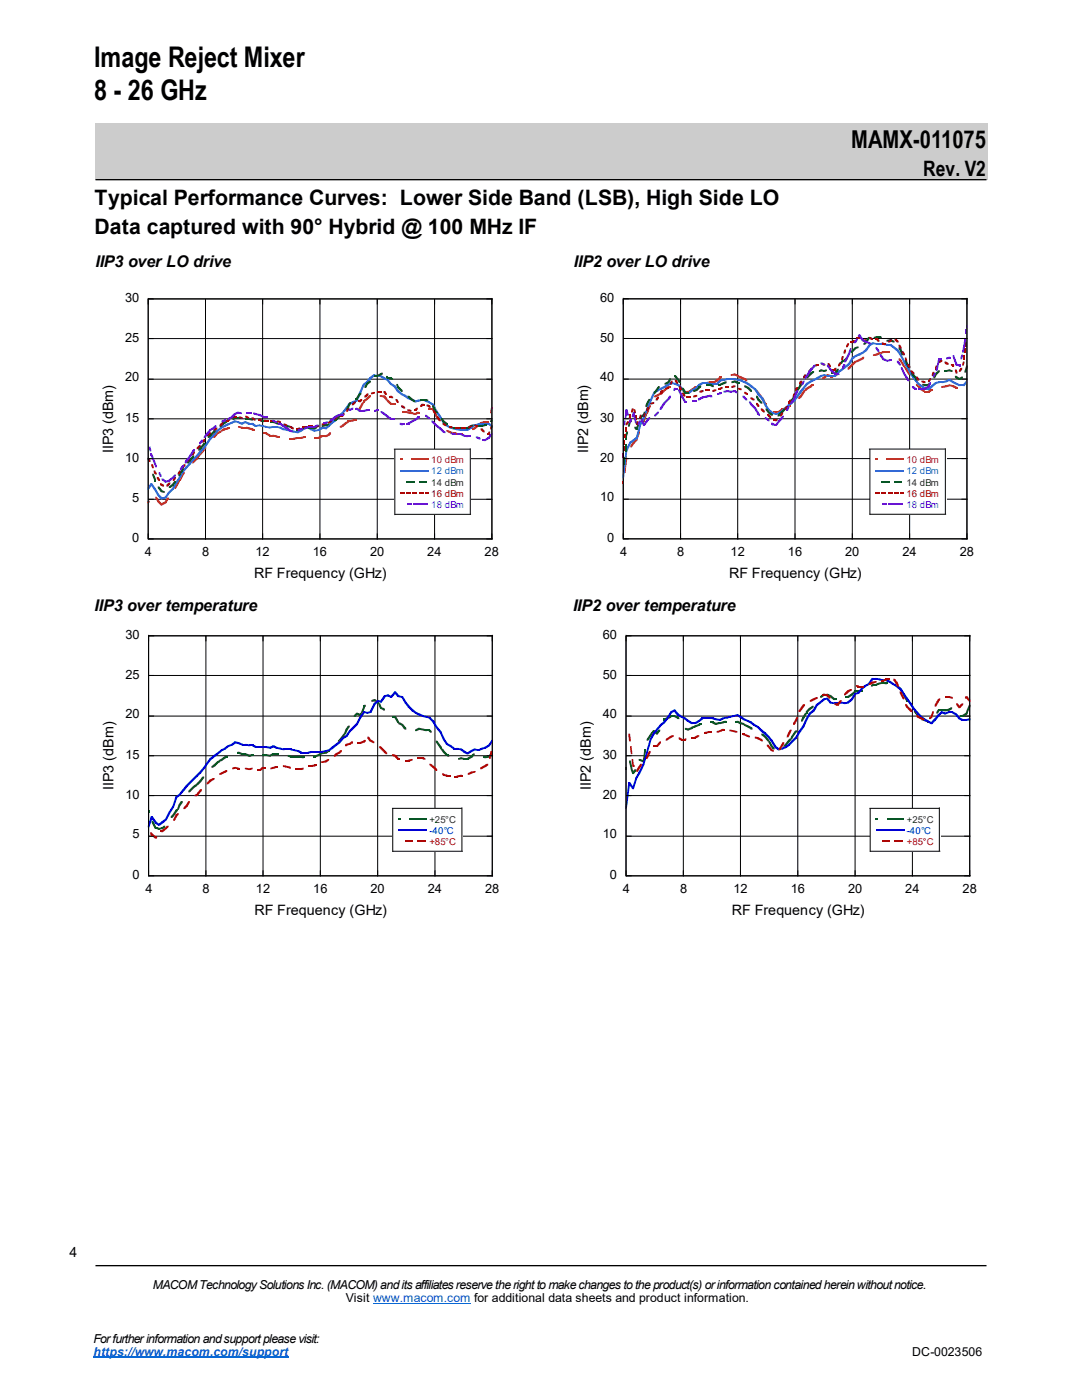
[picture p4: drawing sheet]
<svg xmlns="http://www.w3.org/2000/svg" width="216mm" height="279mm" viewBox="0 0 216 279" stroke-linecap="round" stroke-linejoin="round" font-family="sans-serif">
<defs><g id="words">
<g font-size="5.7">
<text x="18.8" y="13.4">Image Reject Mixer</text>
<text x="18.8" y="19.9">8 - 26 GHz</text>
</g>
<text font-size="4.9" x="169.8" y="29.5">MAMX-011075</text>
<g font-size="4.2">
<text x="184.2" y="35.1">Rev. V2</text>
<text x="18.9" y="41">Typical Performance Curves: Lower Side Band (LSB), High Side LO</text>
<text x="18.9" y="46.7">Data captured with 90° Hybrid @ 100 MHz IF</text>
</g>
<g font-size="3.2">
<text x="19.1" y="53.3">IIP3 over LO drive</text>
<text x="114.5" y="53.4">IIP2 over LO drive</text>
<text x="18.9" y="122">IIP3 over temperature</text>
<text x="114.3" y="122">IIP2 over temperature</text>
</g>
<g font-size="2.9">
<text x="22.6" y="90.4" transform="rotate(-90 22.6 90.4)">IIP3 (dBm)</text>
<text x="117.3" y="90.4" transform="rotate(-90 117.3 90.4)">IIP2 (dBm)</text>
<text x="50.7" y="115.3">RF Frequency (GHz)</text>
<text x="145.5" y="115.3">RF Frequency (GHz)</text>
<text x="22.6" y="157.7" transform="rotate(-90 22.6 157.7)">IIP3 (dBm)</text>
<text x="117.9" y="157.7" transform="rotate(-90 117.9 157.7)">IIP2 (dBm)</text>
<text x="50.8" y="182.6">RF Frequency (GHz)</text>
<text x="146" y="182.6">RF Frequency (GHz)</text>
</g>
<text font-size="2.8" x="14" y="250.6">4</text>
<g font-size="2.5">
<text x="25" y="60.3">30</text>
<text x="119.8" y="60.2">60</text>
<text x="25" y="68.2">25</text>
<text x="119.8" y="68.2">50</text>
<text x="25" y="76.1">20</text>
<text x="119.8" y="76.1">40</text>
<text x="25" y="84.2">15</text>
<text x="119.8" y="84.2">30</text>
<text x="25" y="92.2">10</text>
<text x="119.8" y="92.2">20</text>
<text x="26.4" y="100.1">5</text>
<text x="119.8" y="100.1">10</text>
<text x="26.4" y="108.2">0</text>
<text x="28.9" y="110.9">4</text>
<text x="40.4" y="110.9">8</text>
<text x="51" y="110.9">12</text>
<text x="62.4" y="110.9">16</text>
<text x="73.9" y="110.9">20</text>
<text x="85.3" y="110.9">24</text>
<text x="96.7" y="110.9">28</text>
<text x="121.2" y="108.2">0</text>
<text x="123.7" y="110.9">4</text>
<text x="135.2" y="110.9">8</text>
<text x="145.8" y="110.9">12</text>
<text x="157.2" y="110.9">16</text>
<text x="168.7" y="110.9">20</text>
<text x="180.1" y="110.9">24</text>
<text x="191.5" y="110.9">28</text>
<text x="25" y="127.5">30</text>
<text x="120.3" y="127.5">60</text>
<text x="25" y="135.5">25</text>
<text x="120.3" y="135.5">50</text>
<text x="25" y="143.4">20</text>
<text x="120.3" y="143.4">40</text>
<text x="25" y="151.5">15</text>
<text x="120.3" y="151.5">30</text>
<text x="25" y="159.4">10</text>
<text x="120.3" y="159.4">20</text>
<text x="26.4" y="167.3">5</text>
<text x="120.3" y="167.3">10</text>
<text x="26.4" y="175.4">0</text>
<text x="29" y="178.1">4</text>
<text x="40.4" y="178.1">8</text>
<text x="51.1" y="178.1">12</text>
<text x="62.5" y="178.1">16</text>
<text x="73.9" y="178.1">20</text>
<text x="85.3" y="178.1">24</text>
<text x="96.8" y="178.1">28</text>
<text x="121.7" y="175.4">0</text>
<text x="124.3" y="178.1">4</text>
<text x="135.7" y="178.1">8</text>
<text x="146.3" y="178.1">12</text>
<text x="157.8" y="178.1">16</text>
<text x="169.2" y="178.1">20</text>
<text x="180.6" y="178.1">24</text>
<text x="192" y="178.1">28</text>
<text x="30.5" y="257.2">MACOM Technology Solutions Inc. (MACOM) and its affiliates reserve the right to make changes to the product(s) or informationcontained herein without notice.</text>
<text x="69" y="259.9">Visit www.macom.com for additional data sheets and product information.</text>
<text x="18.6" y="268">For further information and support please visit:</text>
<text x="182" y="270.6">DC-0023506</text>
</g>
<text font-size="2.5" fill="#06f" x="18.6" y="270.6">https://www.macom.com/support</text>
<g font-size="1.9" fill="#d83903">
<text x="86.1" y="92.5">10 dBm</text>
<text x="180.9" y="92.5">10 dBm</text>
</g>
<g font-size="1.9" fill="#206bff">
<text x="86.1" y="94.7">12 dBm</text>
<text x="180.9" y="94.7">12 dBm</text>
</g>
<g font-size="1.9" fill="#07601a">
<text x="86.1" y="96.9">14 dBm</text>
<text x="180.9" y="96.9">14 dBm</text>
<text x="85.7" y="164.2">+25°C</text>
<text x="181" y="164.2">+25°C</text>
</g>
<g font-size="1.9" fill="#7a0403">
<text x="86.1" y="99.1">16 dBm</text>
<text x="180.9" y="99.1">16 dBm</text>
</g>
<g font-size="1.9" fill="#6814d4">
<text x="86.1" y="101.4">18 dBm</text>
<text x="180.9" y="101.3">18 dBm</text>
</g>
<g font-size="1.9" fill="#0000d4">
<text x="85.7" y="166.4">-40°C</text>
<text x="181" y="166.4">-40°C</text>
</g>
<g font-size="1.9" fill="#dd0806">
<text x="85.7" y="168.6">+85°C</text>
<text x="181" y="168.6">+85°C</text>
</g>
</g></defs>
<path d="M19 252.6h177.8" fill="none" stroke="#000" stroke-width=".26"/>
<path d="M6.9 247.3h9.5v6.3h-9.5z" fill-rule="evenodd" fill="#fff"/>
<path d="M19 24.7h178.1v11.3h-178.1z" fill-rule="evenodd" fill="#ccc"/>
<path d="M19 35.9h177.8" fill="none" stroke="#000" stroke-width=".26"/>
<path d="M74.4 260.2h19.5" fill="none" stroke="#06f" stroke-width=".2"/>
<path d="M18.6 270.9h39" fill="none" stroke="#06f" stroke-width=".25"/>
<g fill="none" stroke="#000" stroke-width=".2">
<path d="M135.8 59.6v48.1M147.2 59.6v48.1M158.6 59.6v48.1M170.1 59.6v48.1M181.5 59.6v48.1M192.9 59.6v48.1M193.1 59.6h-68.7v48.1M124.4 75.7h68.7M124.4 67.6h68.7M124.4 99.6h68.7M124.4 91.5h68.7M124.4 83.6h68.7"/>
<path d="M124.4 107.5h68.7"/>
</g>
<g fill="#d83903">
<path d="M124.2 96.1h.3v.5h-.3z"/>
<path d="M124.7 92.6h.3v.3l-.2 1.5h-.3z"/>
<path d="M124.8 91.4h.4v.3l-.2 1.1h-.3z"/>
<path d="M124.8 91.2h.4v.5h-.4z"/>
<path d="M124.8 91h.4v.5h-.4z"/>
<path d="M126.3 88.2h.3v.3l-.5 .8h-.3v-.3z"/>
<path d="M126.3 88.2l.6-.6h.3v.3l-.6 .6h-.3z"/>
<path d="M127.4 86.1h.3v.3l-.5 1.3h-.3v-.3z"/>
<path d="M127.4 86h.3v.4h-.3z"/>
<path d="M128.3 83.8h.3v.4h-.3z"/>
<path d="M128.8 82.5h.3v.3l-.5 1.3h-.3z"/>
<path d="M129.1 81.8h.3v.4l-.1 .4h-.4z"/>
<path d="M129.4 81.1h.3v.3l-.3 .8h-.3z"/>
<path d="M129.6 80.9h.3v.3l-.2 .2h-.3z"/>
<path d="M130.5 79l1-.3v.3l-.7 .3h-.3z"/>
<path d="M131.2 78.7l.6-.3h.3v.3l-.6 .3h-.3z"/>
<path d="M131.8 78.4l.5-.2v.3l-.2 .2h-.3z"/>
<path d="M132.1 78l.3-.3h.3v.3l-.3 .4h-.3z"/>
<path d="M132.4 77.7l.8-.6h.3v.3l-.8 .6h-.3z"/>
<path d="M133.2 77.1h.5v.3h-.5z"/>
<path d="M133.4 77.1h.5v.3h-.5z"/>
<path d="M135.6 77.6h.7v.3h-.7z"/>
<path d="M136 77.6h.3l.6 .6v.3h-.3l-.6-.6z"/>
<path d="M136.6 78.2l.8-.2v.4l-.5 .1h-.3z"/>
<path d="M137.2 78h.5v.4h-.5z"/>
<path d="M137.4 78l.6-.4h.3v.3l-.6 .5h-.3z"/>
<path d="M138 77.6l.5-.3h.3v.3l-.5 .3h-.3z"/>
<path d="M138.6 77.1h.4v.3l-.2 .2h-.3z"/>
<path d="M140.7 76.3h.5v.3h-.5z"/>
<path d="M140.9 76.3l.9-.2v.4l-.9 .1z"/>
<path d="M141.5 76.1h.9v.4h-.9z"/>
<path d="M142.3 76.1l.9-.3v.3l-.6 .4h-.3z"/>
<path d="M142.9 75.8l.7-.6h.3v.3l-.7 .6h-.3z"/>
<path d="M143.6 75.2h.4v.3h-.4z"/>
<path d="M145.8 74.7l.9-.1v.3l-.9 .1z"/>
<path d="M146.4 74.6l1 .3v.3h-.4l-.6-.3z"/>
<path d="M147 74.9h.4l.1 .4h-.3z"/>
<path d="M147.4 75l.6 .2v.3l-.6-.2z"/>
<path d="M147.7 75.2l1.1 .3v.3l-1.1-.3z"/>
<path d="M148.5 75.5l.5 .2v.3h-.4z"/>
<path d="M148.6 75.7h.4l.1 .4h-.3z"/>
<path d="M150.7 77.7h.3l.5 .7v.3h-.3l-.5-.7z"/>
<path d="M151.2 78.4h.3l.6 .8v.3h-.3l-.6-.8z"/>
<path d="M152 79.3h.3l.6 1.3v.3h-.3l-.6-1.3z"/>
<path d="M152.6 80.6h.3v.5h-.3z"/>
<path d="M154.4 82.2h.6v.3h-.6z"/>
<path d="M154.7 82.2l.9-.2v.3l-.9 .2z"/>
<path d="M155.3 82l.5-.3h.3v.3l-.5 .3h-.3z"/>
<path d="M155.9 81.5h.5v.3h-.5z"/>
<path d="M156.1 81.5l.6-.3h.4v.3l-.7 .3h-.3z"/>
<path d="M156.7 81.2l.5-.3h.3v.3l-.4 .3h-.4z"/>
<path d="M157.2 80.9h.5v.3h-.5z"/>
<path d="M159.6 79h.3v.3l-.3 .3h-.3v-.3z"/>
<path d="M160.2 78h.3v.4l-.6 .9h-.3v-.3z"/>
<path d="M160.2 78l.5-.1v.3l-.5 .2z"/>
<path d="M160.5 77.7l.3-.3h.4v.3l-.4 .3h-.3z"/>
<path d="M160.8 77.4l.8-.5h.4v.4l-.8 .4h-.4z"/>
<path d="M161.6 76.9l.2-.1h.3v.3l-.1 .2h-.4z"/>
<path d="M161.8 76.8h.5v.3h-.5z"/>
<path d="M164 75.3l.7-.1v.3l-.7 .2z"/>
<path d="M164.4 75.2l.6-.5h.3v.3l-.6 .5h-.3z"/>
<path d="M165 74.7l.8 .2v.3l-.8-.2z"/>
<path d="M165.6 75h.5v.3h-.5z"/>
<path d="M165.8 75l1-.1v.3l-1 .1z"/>
<path d="M166.4 74.9l.5-.3h.3v.3l-.4 .3h-.4z"/>
<path d="M167.1 74.4h.3v.3l-.2 .2h-.3z"/>
<path d="M169.3 73.3h.3v.3l-.2 .2h-.3v-.4z"/>
<path d="M169.3 73.3l.6-.6h.3v.3l-.6 .6h-.3z"/>
<path d="M169.9 72.7l.7-.7h.3v.3l-.7 .7h-.3z"/>
<path d="M170.7 72l.6-.3h.4v.3l-.7 .3h-.3z"/>
<path d="M171.3 71.7l.7-.3h.3v.3l-.6 .3h-.4z"/>
<path d="M172 71.4l.4-.2v.3l-.1 .2h-.3z"/>
<path d="M174.2 70.7l.9-.1v.3l-.6 .2h-.3z"/>
<path d="M174.8 70.6l1-.3v.3l-.7 .3h-.3z"/>
<path d="M175.5 70.3h.4v.3h-.4z"/>
<path d="M175.8 70.3l.6-.2v.3l-.6 .2z"/>
<path d="M176.1 70.1h1.1v.3h-1.1z"/>
<path d="M176.9 70.1h.5v.3h-.5z"/>
<path d="M177 70.1h.5v.3h-.5z"/>
<path d="M179.3 71.5h.3l.3 .4v.3h-.3l-.3-.3z"/>
<path d="M179.6 71.9h.3l.7 1.1v.3h-.4l-.6-1.1z"/>
<path d="M180.4 73.1h.3l.7 1v.3h-.4l-.6-1z"/>
<path d="M181 74.1h.4l.1 .6h-.3z"/>
<path d="M181.2 74.4h.3l.2 .5-.5-.2z"/>
<path d="M182.8 76.6h.3l.3 .3v.4h-.3l-.3-.4z"/>
<path d="M183.1 76.9h.3l.6 .7v.3h-.3l-.6-.6z"/>
<path d="M183.7 77.6h.3l.5 .3v.3h-.3l-.5-.3z"/>
<path d="M184.4 78h.4v.4h-.4z"/>
<path d="M184.5 78h1v.4h-1z"/>
<path d="M185.2 78l.4-.3h.3v.3l-.4 .4h-.3z"/>
<path d="M185.6 77.7h.5v.3h-.5z"/>
<path d="M187.8 77.1l1.2-.2v.4l-1.2 .1z"/>
<path d="M188.6 76.9l1-.1v.3l-1 .2z"/>
<path d="M189.4 76.8l1 .1v.4l-1-.2z"/>
<path d="M190.1 76.9h.3l.6 .4v.3h-.3l-.6-.3z"/>
<path d="M190.7 77.3h.5v.3h-.5z"/>
</g>
<g fill="#206bff">
<path d="M124.8 89.8h.4v.3l-.7 5.4h-.3z"/>
<path d="M125.6 88.2h.3v.3l-.7 1.6h-.4v-.3z"/>
<path d="M125.6 88.2l.7-.5h.3v.3l-.7 .5h-.3z"/>
<path d="M126.3 87.7l.6-.5h.3v.4l-.6 .4h-.3z"/>
<path d="M127.7 84.4h.3v.3l-.8 2.9h-.3z"/>
<path d="M128.3 83.3h.3v.3l-.6 1.1h-.3v-.3z"/>
<path d="M129.1 81.1h.3v.3l-.8 2.2h-.3z"/>
<path d="M129.7 79.6h.4v.3l-.7 1.5h-.3v-.3z"/>
<path d="M130.4 78.2h.3v.3l-.6 1.4h-.4v-.3z"/>
<path d="M130.4 78.2l.8-.5h.3v.3l-.8 .5h-.3z"/>
<path d="M131.2 77.7l.6-.3h.3v.3l-.6 .3h-.3z"/>
<path d="M131.8 77.4l.6-.3h.3v.3l-.6 .3h-.3z"/>
<path d="M132.4 77.1l.8-.5h.3v.3l-.8 .5h-.3z"/>
<path d="M133.2 76.6l.7-.3h.3v.3l-.7 .3h-.3z"/>
<path d="M133.9 76.3l.9 .2v.3l-.9-.2z"/>
<path d="M134.5 76.5l1.1 .3v.3l-1.1-.3z"/>
<path d="M135.3 76.8h.3l.7 .6v.3h-.3l-.7-.6z"/>
<path d="M136 77.4h.3l.6 .8v.3h-.3l-.6-.8z"/>
<path d="M136.6 78.2h1.1v.3h-1.1z"/>
<path d="M137.4 78.2l.6-.5h.3v.3l-.6 .5h-.3z"/>
<path d="M138 77.7l.8-.4h.3v.3l-.8 .4h-.3z"/>
<path d="M139.4 76.6h.4v.3l-.7 .7h-.3v-.3z"/>
<path d="M139.4 76.6l.7-.3h.3v.3l-.6 .3h-.4z"/>
<path d="M140.1 76.3h1.1v.3h-1.1z"/>
<path d="M140.9 76.3l.9 .2v.3l-.9-.2z"/>
<path d="M141.5 76.5h.9v.3h-.9z"/>
<path d="M142.1 76.5h1.1v.3h-1.1z"/>
<path d="M142.9 76.5l.7-.7h.3v.3l-.7 .7h-.3z"/>
<path d="M143.6 75.8l1.1-.1v.3l-1.1 .1z"/>
<path d="M144.3 75.7l1-.2v.3l-.6 .2h-.4z"/>
<path d="M145 75.5h.9v.3h-.9z"/>
<path d="M145.6 75.5h1.1v.3h-1.1z"/>
<path d="M146.4 75.5l1 .2v.3l-1-.2z"/>
<path d="M147 75.7l1 .1v.3l-1-.1z"/>
<path d="M147.7 75.8l1.1 .3v.4l-1.1-.4z"/>
<path d="M148.5 76.1h.3l.6 .4v.3h-.3l-.6-.3z"/>
<path d="M149.1 76.5h.3l.7 .4v.4h-.3l-.7-.5z"/>
<path d="M149.8 76.9h.3l.8 .7v.3h-.3l-.8-.6z"/>
<path d="M150.6 77.6h.3l.6 .9v.3h-.3l-.6-.9z"/>
<path d="M151.2 78.5h.3l.8 1v.3h-.3l-.8-1z"/>
<path d="M152 79.5h.3l.6 1.2v.4h-.3l-.6-1.3z"/>
<path d="M152.6 80.7h.3l.7 1v.3h-.3l-.7-.9z"/>
<path d="M153.3 81.7h.3l.8 .6v.3h-.4l-.7-.6z"/>
<path d="M154 82.3l1 .2v.3l-1-.2z"/>
<path d="M154.7 82.5l.9-.2v.3l-.9 .2z"/>
<path d="M155.3 82.3l.8-.6h.3v.3l-.8 .6h-.3z"/>
<path d="M156.1 81.7l.6-.5h.4v.3l-.7 .5h-.3z"/>
<path d="M156.7 81.2l.7-.6h.3v.3l-.6 .6h-.4z"/>
<path d="M157.4 80.6l.8-.7h.3v.4l-.8 .6h-.3z"/>
<path d="M158.8 79.2h.3v.3l-.6 .8h-.3v-.4z"/>
<path d="M159.6 78h.3v.4l-.8 1.1h-.3v-.3z"/>
<path d="M160.2 77.3h.3v.3l-.6 .8h-.3v-.4z"/>
<path d="M160.8 76.5h.4v.3l-.7 .8h-.3v-.3z"/>
<path d="M160.8 76.5l.8-.5h.4v.3l-.8 .5h-.4z"/>
<path d="M161.6 76l1-.3v.3l-.6 .3h-.4z"/>
<path d="M162.3 75.7l.6-.4h.3v.4l-.6 .3h-.3z"/>
<path d="M162.9 75.3l.8-.4h.3v.3l-.8 .5h-.3z"/>
<path d="M163.7 74.9l1-.2v.3l-.7 .2h-.3z"/>
<path d="M164.4 74.7l.9 .2v.3l-.9-.2z"/>
<path d="M165 74.9h1.1v.3h-1.1z"/>
<path d="M165.8 74.9h1v.3h-1z"/>
<path d="M166.4 74.9l.8-.8h.3v.3l-.7 .8h-.4z"/>
<path d="M167.2 74.1l.7-.5h.3v.3l-.7 .5h-.3z"/>
<path d="M167.9 73.6l.6-.5h.3v.3l-.6 .5h-.3z"/>
<path d="M168.5 73.1l.8-.6h.3v.3l-.8 .6h-.3z"/>
<path d="M169.9 71.4h.3v.3l-.6 1.1h-.3v-.3z"/>
<path d="M169.9 71.4l.7-.5h.3v.3l-.7 .5h-.3z"/>
<path d="M170.6 70.9l.7-.3h.4v.3l-.8 .3h-.3z"/>
<path d="M171.3 70.6l1-.3v.3l-.6 .3h-.4z"/>
<path d="M172 70.3l.6-.5h.3v.3l-.6 .5h-.3z"/>
<path d="M173.4 68.7h.3v.3l-.8 1.1h-.3v-.3z"/>
<path d="M173.4 68.7l.9-.3v.3l-.6 .3h-.3z"/>
<path d="M174 68.4l1.1 .1v.3l-1.1-.1z"/>
<path d="M174.8 68.5h1v.3h-1z"/>
<path d="M175.5 68.5h.9v.3h-.9z"/>
<path d="M176.1 68.5l1.1 .2v.3l-1.1-.2z"/>
<path d="M176.9 68.7h.9v.3h-.9z"/>
<path d="M177.5 68.7h.3l.7 .4v.4h-.3l-.7-.5z"/>
<path d="M178.2 69.1h.3l.8 .7v.3h-.3l-.8-.6z"/>
<path d="M179 69.8h.3l.6 .9v.4h-.3l-.6-1z"/>
<path d="M179.6 70.7h.3l.7 1.3v.3h-.4l-.6-1.2z"/>
<path d="M180.2 72h.4l.8 1.3v.3h-.4l-.8-1.3z"/>
<path d="M181 73.3h.4l.6 1.3v.3h-.3l-.7-1.3z"/>
<path d="M181.7 74.6h.3l.8 1.1v.3h-.3l-.8-1.1z"/>
<path d="M182.5 75.7h.3l.6 .8v.3h-.3l-.6-.8z"/>
<path d="M183.1 76.5h.3l.6 .4v.4h-.3l-.6-.5z"/>
<path d="M183.7 76.9h.3l.8 .5v.3h-.3l-.8-.4z"/>
<path d="M184.5 77.4l1 .2v.3l-1-.2z"/>
<path d="M185.8 76.9h.3v.4l-.6 .6h-.3v-.3z"/>
<path d="M185.8 76.9l.8-.6h.3v.3l-.8 .7h-.3z"/>
<path d="M186.6 76.3l.9-.2v.4l-.9 .1z"/>
<path d="M187.2 76.1h1v.4h-1z"/>
<path d="M187.8 76.1l1.2-.1v.3l-.8 .2h-.4z"/>
<path d="M188.6 76l1-.3v.3l-.6 .3h-.4z"/>
<path d="M189.3 75.7h.3l.8 .4v.4h-.3l-.8-.5z"/>
<path d="M190.1 76.1h.3l.6 .4v.3h-.3l-.6-.3z"/>
<path d="M190.7 76.5h.3l.6 .3v.3l-.9-.3z"/>
<path d="M191.3 76.8h1.1v.3h-1.1z"/>
<path d="M192.8 76h.3v.3l-.7 .8h-.3v-.3z"/>
</g>
<g fill="#07601a">
<path d="M124.5 91.2h.3l-.1 1.6h-.3z"/>
<path d="M124.7 88.7h.3v1.5h-.3z"/>
<path d="M124.8 86.6h.4v1.1h-.4z"/>
<path d="M125 86.1h.3l-.1 .8h-.4z"/>
<path d="M125.6 83.8h.3v.3l-.3 1.1h-.3z"/>
<path d="M125.6 83.8l.5 .1v.3l-.5-.1z"/>
<path d="M126.6 85.2h.3l.3 .3v.3h-.3l-.3-.3z"/>
<path d="M127.2 84.5h.3v.4l-.3 .9h-.3z"/>
<path d="M127.7 83.1h.3v.5h-.3z"/>
<path d="M127.7 83.1l.6-.5h.3v.4l-.6 .4h-.3z"/>
<path d="M128.5 82.2h.3l-.2 .8h-.3z"/>
<path d="M129.1 80.1h.3v.3l-.3 .8h-.3v-.3z"/>
<path d="M129.4 79.6h.3v.3l-.3 .5h-.3v-.3z"/>
<path d="M131.2 77.3h.3v.3l-.8 1.1h-.3v-.3z"/>
<path d="M131.3 77.1h.3v.3l-.4 .2z"/>
<path d="M132.6 76.5l.6-.4h.3v.4l-.6 .3h-.3z"/>
<path d="M133.5 75.5h.4v.3l-.4 .7h-.3v-.4z"/>
<path d="M134.5 74.9h.3l.8 .9v.3h-.3l-.8-.9z"/>
<path d="M135.3 75.8h.3l.2 .7h-.3z"/>
<path d="M136.1 77.4h.3l.5 .8v.3h-.3l-.5-.8z"/>
<path d="M136.6 78.2h.8v.3h-.8z"/>
<path d="M138.3 77.9l.8-.2v.3l-.5 .2h-.3z"/>
<path d="M139.4 77.1h.4v.3l-.7 .6h-.3v-.3z"/>
<path d="M139.4 77.1l.2-.2h.3v.4l-.1 .1h-.4z"/>
<path d="M140.9 76.6h.9v.3h-.9z"/>
<path d="M141.5 76.6h.3l.6 .3v.4h-.3l-.6-.4z"/>
<path d="M143.4 76.6h.5v.3h-.5z"/>
<path d="M143.6 76.6l.7-.3h.4v.3l-.8 .3h-.3z"/>
<path d="M144.3 76.3l.7-.2v.4l-.7 .1z"/>
<path d="M145.9 76.1l.8-.1v.3l-.5 .2h-.3z"/>
<path d="M146.4 76l1 .3v.3h-.4l-.6-.3z"/>
<path d="M147 76.3h.5v.3h-.5z"/>
<path d="M148.5 76.9h.3l.6 .4v.3h-.3l-.6-.3z"/>
<path d="M149.1 77.3h.3l.7 .6v.3h-.3l-.7-.6z"/>
<path d="M150.9 79h.3l.3 .6v.3h-.3l-.3-.6z"/>
<path d="M151.2 79.6h.3l.6 .7v.3h-.3l-.6-.7z"/>
<path d="M152.8 81.5h.3l.5 .7v.3h-.3l-.5-.7z"/>
<path d="M153.3 82.2h.3l.6 .4v.4h-.3l-.6-.5z"/>
<path d="M155.2 82.8l.4-.2v.4l-.4 .1z"/>
<path d="M156.1 81.8h.3v.4l-.8 .8h-.3v-.4z"/>
<path d="M156.1 81.8l.3-.3h.3v.3l-.3 .4h-.3z"/>
<path d="M158.2 79.3h.3v.3l-.8 1h-.3v-.3z"/>
<path d="M158.3 79h.3v.3l-.1 .3h-.3z"/>
<path d="M159.6 76.8h.3v.3l-.6 .9h-.3v-.3z"/>
<path d="M159.7 76.5h.4l-.2 .6h-.3z"/>
<path d="M160.8 75.2l.8-.8h.4v.3l-.8 .8h-.4z"/>
<path d="M161.6 74.4l.5-.3h.3v.3l-.4 .3h-.4z"/>
<path d="M163.4 73.9l.6-.1v.3l-.3 .1h-.3z"/>
<path d="M163.7 73.8l1 .1v.3l-1-.1z"/>
<path d="M164.4 73.9l.6-.1v.3l-.3 .1h-.3z"/>
<path d="M166 74.4h.8v.3h-.8z"/>
<path d="M167.1 73.6h.3v.3l-.6 .8h-.4v-.3z"/>
<path d="M167.9 72h.3l-.2 .7h-.3z"/>
<path d="M167.9 72l.6-.3h.3v.3l-.6 .3h-.3z"/>
<path d="M168.5 71.7l.3-.3h.3v.3l-.3 .3h-.3z"/>
<path d="M169.9 69.9h.3l-.1 .5h-.3z"/>
<path d="M169.9 69.9l.7-.6h.3v.3l-.7 .7h-.3z"/>
<path d="M170.6 69.3l.7-.2v.4l-.4 .1h-.3z"/>
<path d="M172.3 68.5l.3-.3h.3v.3l-.3 .3h-.3z"/>
<path d="M173.2 67.2h.4v.4l-.7 .9h-.3v-.3z"/>
<path d="M174.3 67.2l.8-.1v.3l-.4 .2h-.4z"/>
<path d="M174.8 67.1h1v.3h-1z"/>
<path d="M175.5 67.1l.4 .1v.4h-.3z"/>
<path d="M176.9 67.9l.9-.2v.3l-.9 .2z"/>
<path d="M177.5 67.7h.3l.7 .3v.4h-.3l-.7-.4z"/>
<path d="M179.3 69.3h.3l.3 .5v.3h-.3l-.3-.5z"/>
<path d="M179.6 69.8h.3l.3 1.1h-.3z"/>
<path d="M180.6 71.9h.3l.5 .9v.3h-.4l-.4-.9z"/>
<path d="M181 72.8h.4l.1 .6h-.3z"/>
<path d="M181.8 74.4h.4l.6 .8v.3h-.3l-.7-.8z"/>
<path d="M182.5 75.2h.3l.3 .5v.3h-.3l-.3-.5z"/>
<path d="M184 76.6l.8 .2v.3l-.8-.2z"/>
<path d="M184.5 76.8l1-.2v.3l-.7 .2h-.3z"/>
<path d="M185.2 76.6l.4-.1v.3l-.4 .1z"/>
<path d="M186.6 74.6h.3v.3l-.3 .6h-.3v-.3z"/>
<path d="M186.6 74.6l.6-.7h.3v.3l-.6 .7h-.3z"/>
<path d="M188.5 73.9h.5v.3h-.5z"/>
<path d="M188.6 73.9l1-.1v.3l-.6 .1h-.4z"/>
<path d="M189.3 73.8l.8 .1v.3l-.8-.1z"/>
<path d="M190.5 75h.4l.1 .2v.3h-.3z"/>
<path d="M190.7 75.2h.3l.6 .3v.3l-.9-.3z"/>
<path d="M191.3 75.5l.5-.3h.3v.3l-.5 .3h-.3z"/>
<path d="M192.8 73h.3v.3l-.3 1.1h-.4z"/>
</g>
<g fill="#7a0403">
<path d="M124.2 90.4h.3v.8h-.3z"/>
<path d="M124.4 89.1h.3v.8h-.3z"/>
<path d="M124.4 87.9h.3v.8h-.3z"/>
<path d="M124.5 86.6h.3v.8h-.3z"/>
<path d="M124.7 85.3h.3v.8h-.3z"/>
<path d="M125.2 84.1h.3v.3l-.3 .5h-.4v-.4z"/>
<path d="M125.6 83h.3l-.1 .6h-.3z"/>
<path d="M125.6 82.8h.3v.5h-.3z"/>
<path d="M126.1 81.5h.3l-.1 .8h-.4z"/>
<path d="M126.4 81.7h.3l.2 .8h-.3z"/>
<path d="M126.7 83h.3v.8h-.3z"/>
<path d="M126.9 84.2h.3v.5h-.3z"/>
<path d="M127 84.1h.4l-.2 .6h-.3z"/>
<path d="M127.7 82.8h.3v.3l-.2 .5h-.3z"/>
<path d="M128.5 82.5h.3l-.2 .8h-.3z"/>
<path d="M129.1 81.2h.3v.3l-.1 .5h-.4z"/>
<path d="M129.7 80.4l.8-.1v.3l-.4 .1h-.4z"/>
<path d="M131.2 79.2h.3v.3l-.3 .4h-.4v-.3z"/>
<path d="M131.8 78h.3l-.1 .7h-.4z"/>
<path d="M131.8 78l.5-.1v.3l-.2 .2h-.3z"/>
<path d="M132.7 77.4l.8-.1v.3l-.4 .1h-.4z"/>
<path d="M133.9 76h.3v.3l-.2 .5h-.3z"/>
<path d="M134.7 75.8h.3l.3 .5v.3h-.3l-.3-.5z"/>
<path d="M135.5 77.1h.3l.3 .5v.3h-.3l-.3-.5z"/>
<path d="M136.1 78.4h.3l.4 .4v.4h-.4l-.3-.5z"/>
<path d="M137.1 79.2h.6v.3h-.6z"/>
<path d="M137.4 79.2h.5v.3h-.5z"/>
<path d="M138.3 79l.8-.2v.4l-.8 .1z"/>
<path d="M139.6 78l.8-.1v.3l-.8 .2z"/>
<path d="M140.9 77.7h.8v.3h-.8z"/>
<path d="M142.1 77.9l.8-.2v.3l-.5 .2h-.3z"/>
<path d="M143.4 77.4h.5v.3h-.5z"/>
<path d="M143.6 77.4l.6-.1v.3l-.3 .1h-.3z"/>
<path d="M144.7 77.1h.6v.3h-.6z"/>
<path d="M145 77.1h.5v.3h-.5z"/>
<path d="M145.9 77.1l.8-.2v.4l-.8 .1z"/>
<path d="M147.2 77.4l.8 .2v.3l-.8-.2z"/>
<path d="M148.5 78.2h.3l.5 .3v.3h-.3l-.5-.3z"/>
<path d="M149.8 79.3h.3l.5 .3v.3h-.4l-.4-.3z"/>
<path d="M150.9 80.4h.3l.3 .5v.3h-.3l-.3-.5z"/>
<path d="M151.8 81.5l.5 .2v.3h-.3z"/>
<path d="M152 81.7h.3l.3 .3v.3h-.3l-.3-.3z"/>
<path d="M153.1 82.6h.3l.2 .2v.3l-.5-.1z"/>
<path d="M153.3 82.8h.3l.3 .3v.3h-.3l-.3-.3z"/>
<path d="M154.4 83.8h.6v.3h-.6z"/>
<path d="M154.8 83.6h.4v.3l-.2 .2h-.3z"/>
<path d="M155.9 82.3h.4v.3l-.4 .5h-.3v-.3z"/>
<path d="M156.7 81.2h.4l-.2 .6h-.3z"/>
<path d="M156.7 81.2l.2-.1h.3l-.1 .4h-.4z"/>
<path d="M157.4 80.1h.3v.5h-.3z"/>
<path d="M157.5 79.8h.3v.3l-.1 .3h-.3z"/>
<path d="M158.3 78.5h.3v.3l-.1 .5h-.3z"/>
<path d="M158.8 77.4h.3l-.1 .6h-.4z"/>
<path d="M158.8 77.4l.5-.1-.2 .4h-.3z"/>
<path d="M159.6 76.1h.3l-.2 .7h-.3z"/>
<path d="M159.6 76.1l.1-.1h.4l-.2 .5h-.3z"/>
<path d="M160.5 74.7h.3v.3l-.3 .5h-.3v-.3z"/>
<path d="M161.3 73.9l.3-.3h.4v.3l-.4 .3h-.3z"/>
<path d="M161.8 73.4h.3v.4l-.1 .1h-.4z"/>
<path d="M162.6 72.8l.6-.1v.3l-.6 .1z"/>
<path d="M162.9 72.7h.5v.3h-.5z"/>
<path d="M163.9 72.5l.8 .2v.3l-.8-.2z"/>
<path d="M165.2 72.5h.3l.3 .5v.3h-.3l-.3-.5z"/>
<path d="M166.1 73.6h.7v.3h-.7z"/>
<path d="M166.6 73.4h.3v.4l-.1 .1h-.4z"/>
<path d="M167.5 72.3h.4v.4l-.4 .4h-.3v-.3z"/>
<path d="M168 71.1h.3v.3l-.1 .5h-.3z"/>
<path d="M168.5 69.8h.3l-.1 .8h-.4z"/>
<path d="M169.1 68.5h.3v.3l-.3 .5h-.3v-.3z"/>
<path d="M169.8 68.2h.4v.3h-.4z"/>
<path d="M170.2 67.9h.4v.3l-.4 .3h-.3v-.3z"/>
<path d="M170.9 67.4h.8v.3h-.8z"/>
<path d="M172.1 67.9l.8-.2v.3l-.8 .2z"/>
<path d="M173.4 67.2h.3l.5 .4v.3h-.3l-.5-.3z"/>
<path d="M174.7 67.6h.4v.3h-.4z"/>
<path d="M174.8 67.6h.3l.4 .3v.3h-.4l-.3-.3z"/>
<path d="M175.9 68.4l.5 .1v.3h-.3z"/>
<path d="M176.1 68.5h.6v.3h-.6z"/>
<path d="M177.2 68l.6-.1v.3l-.3 .2h-.3z"/>
<path d="M177.5 67.9l.5-.2v.3l-.5 .2z"/>
<path d="M178.5 67.6h.3l.5 .4v.4h-.3l-.5-.5z"/>
<path d="M179.3 68.8h.3l.3 .5v.3h-.3l-.3-.5z"/>
<path d="M179.9 70.1h.3l.4 .5v.3h-.4l-.3-.5z"/>
<path d="M180.6 71.4h.3l.1 .8h-.3z"/>
<path d="M181 72.7h.4l.3 .4v.3h-.3l-.4-.4z"/>
<path d="M181.7 73.9h.3l.5 .5v.3h-.3l-.5-.5z"/>
<path d="M182.8 75.2h.3l.3 .5v.3h-.3l-.3-.5z"/>
<path d="M183.9 76l.8 .1v.4l-.8-.2z"/>
<path d="M185.5 75.5h.3v.3l-.3 .5h-.3v-.3z"/>
<path d="M186.1 74.2h.3v.4l-.1 .4h-.4z"/>
<path d="M186.6 73.3h.3v.5h-.3z"/>
<path d="M186.7 73h.4v.3l-.2 .3h-.3z"/>
<path d="M187.2 72.2l.5-.3h.3v.3l-.5 .3h-.3z"/>
<path d="M188.5 72.2l.5 .1v.4h-.4z"/>
<path d="M188.6 72.3l.7 .2v.3l-.7-.1z"/>
<path d="M189.7 72.7l.7 .1v.3l-.7-.1z"/>
<path d="M190.1 72.8h.3v.5h-.3z"/>
<path d="M190.5 73.8h.4l.1 .8h-.3z"/>
<path d="M191.6 73.4h.4v.4l-.4 .4h-.3v-.3z"/>
<path d="M192.1 72.2h.3v.3l-.1 .5h-.3z"/>
<path d="M192.3 70.9h.3v.8h-.3z"/>
<path d="M192.4 69.6h.4v.8h-.4z"/>
<path d="M192.6 68.4h.3v.7h-.3z"/>
</g>
<g fill="#6814d4">
<path d="M124.5 83.9h.3l-.1 1h-.3z"/>
<path d="M124.8 81.7h.4v.3l-.2 1.6h-.3z"/>
<path d="M124.8 81.7h.4l.3 1.3h-.3z"/>
<path d="M125.6 83.9h.3v.5h-.3z"/>
<path d="M125.8 83.6h.3v.3l-.2 .5h-.3z"/>
<path d="M126.3 82.3h.3v.3l-.2 .7h-.3z"/>
<path d="M126.3 82.3h.3l.4 2.2h-.3z"/>
<path d="M127.5 83.9h.3v.3l-.3 .7h-.3v-.4z"/>
<path d="M127.8 83.6h.4l.4 1.4h-.3l-.5-1.1z"/>
<path d="M129.1 83.6h.3v.3l-.8 1.1h-.3v-.3z"/>
<path d="M129.1 83.6l.3-.3h.3v.3l-.3 .3h-.3z"/>
<path d="M130.5 82.8l.7-.6h.3v.3l-.7 .6h-.3z"/>
<path d="M131.8 81.2h.3l-.1 .6h-.4z"/>
<path d="M132.4 80.3h.3v.3l-.6 .9h-.3v-.3z"/>
<path d="M132.4 80.3l.8-.8h.3v.3l-.8 .8h-.3z"/>
<path d="M133.5 79h.4v.3l-.4 .5h-.3v-.3z"/>
<path d="M134.5 77.4h.3v.3l-.1 .3h-.4z"/>
<path d="M134.5 77.4h.7v.3h-.7z"/>
<path d="M135.3 77.7h.3l.7 1.3v.3h-.3l-.7-1.3z"/>
<path d="M136 79h.3l.6 1.1v.3h-.3l-.6-1.1z"/>
<path d="M136.6 80.1h.5v.3h-.5z"/>
<path d="M138 79.9h1v.4h-1z"/>
<path d="M139.4 79.5h.4v.3l-.2 .1h-.3z"/>
<path d="M139.4 79.5l1-.3v.3l-.6 .3h-.4z"/>
<path d="M140.1 79.2l1.1-.2v.3l-.8 .2h-.3z"/>
<path d="M140.9 79l.9-.2v.4l-.9 .1z"/>
<path d="M141.5 78.8l.6 .2v.3l-.6-.1z"/>
<path d="M143.1 78.5l.8-.1v.3l-.5 .1h-.3z"/>
<path d="M143.6 78.4h.4v.3h-.4z"/>
<path d="M144.3 78l1-.1v.3l-1 .2z"/>
<path d="M145 77.9l.9 .1v.4l-.9-.2z"/>
<path d="M145.6 78l1.1-.1v.3l-1.1 .2z"/>
<path d="M146.4 77.9h.3l.5 .3v.3h-.3l-.5-.3z"/>
<path d="M148.2 79h.3l.3 .3v.3h-.3l-.3-.3z"/>
<path d="M148.5 79.3h.3l.3 .3v.3h-.3l-.3-.3z"/>
<path d="M149.4 80.1h.4l.3 .5v.3h-.3l-.4-.5z"/>
<path d="M149.8 80.6h.3l.8 .8v.3h-.3l-.8-.8z"/>
<path d="M150.6 81.4h.3l.6 1.1v.3h-.3l-.6-1.1z"/>
<path d="M151.2 82.5h.3l.2 .1v.4h-.3l-.2-.2z"/>
<path d="M152.6 83.3h.3l.7 .5v.3h-.3l-.7-.5z"/>
<path d="M153.9 84.4h.3l.2 .1v.4h-.4l-.1-.2z"/>
<path d="M154 84.5l1 .2v.3l-1-.1z"/>
<path d="M155.3 83.9h.3v.3l-.6 .8h-.3v-.3z"/>
<path d="M156.1 83h.3v.3l-.8 .9h-.3v-.3z"/>
<path d="M157.2 81.1h.3v.3l-.3 .6h-.3v-.3z"/>
<path d="M158.2 79.6h.3v.3l-.5 .8h-.3v-.3z"/>
<path d="M158.8 78.2h.3v.3l-.6 1.4h-.3v-.3z"/>
<path d="M159 77.9h.3v.3l-.2 .3h-.3z"/>
<path d="M160.2 76h.3v.3l-.3 .6h-.3z"/>
<path d="M160.8 74.9h.4v.3l-.4 .5h-.3v-.4z"/>
<path d="M161.6 73.6h.4v.3l-.8 1.3h-.4v-.3z"/>
<path d="M161.6 73.6l.7-.6h.3v.3l-.6 .6h-.4z"/>
<path d="M162.4 72.8h.4l-.2 .5h-.3z"/>
<path d="M163.7 72.3h.3l.7 .4v.3l-1-.3z"/>
<path d="M165 72.8h.3l.8 1.1v.3h-.3l-.8-1.1z"/>
<path d="M165.8 73.9h.3l.7 .5v.3h-.4l-.6-.5z"/>
<path d="M166.4 74.4l1.1 .2v.3l-1.1-.2z"/>
<path d="M168.3 72.7h.4v.3l-.4 .6h-.3v-.3z"/>
<path d="M169.3 70.4h.3v.3l-.8 1.6h-.3v-.3z"/>
<path d="M169.6 69.5h.3v.3l-.3 .9h-.3z"/>
<path d="M170.4 68.2l.5-.2-.2 .5h-.3z"/>
<path d="M170.9 67.6h.3v.3l-.3 .5h-.3v-.4z"/>
<path d="M171.2 66.9l.1-.1h.4v.3l-.2 .1h-.3z"/>
<path d="M171.3 66.8h.4l.6 .9v.3h-.3l-.7-.9z"/>
<path d="M172 67.7h.3l.6 .3v.4l-.9-.4z"/>
<path d="M172.6 68l1.1 .4v.3l-1.1-.3z"/>
<path d="M174.7 69.3l.4 .2v.3h-.3z"/>
<path d="M174.8 69.5h.3l.4 .4v.4h-.4l-.3-.5z"/>
<path d="M175.5 70.6h.3l.6 .9v.4h-.3l-.6-1z"/>
<path d="M176.1 71.5h.3l.8 .4v.3l-1.1-.3z"/>
<path d="M176.9 71.9l.9-.2v.3l-.6 .2h-.3z"/>
<path d="M177.5 71.7h.5v.3h-.5z"/>
<path d="M179 72h.3l.5 .7v.3h-.4l-.4-.7z"/>
<path d="M179.8 73.3h.3l.5 1.1v.3h-.4l-.4-1.1z"/>
<path d="M180.2 74.4h.4l.8 1.3v.3h-.4l-.8-1.3z"/>
<path d="M181 75.7h.4l.1 .4-.5-.1z"/>
<path d="M182 77.1h.3l.5 .3v.3h-.3l-.5-.3z"/>
<path d="M182.5 77.4h.4v.3h-.4z"/>
<path d="M183.3 77.6h.7v.3h-.7z"/>
<path d="M183.7 77.6l1.1-.2v.3l-.8 .2h-.3z"/>
<path d="M184.5 77.4l.7-.5h.3v.4l-.7 .4h-.3z"/>
<path d="M185.5 76.3h.3v.3l-.3 .7h-.3v-.4z"/>
<path d="M186.4 74.4h.3v.3l-.3 .6h-.3z"/>
<path d="M187.2 71.5h.3v.4l-.4 2.2h-.4z"/>
<path d="M187.2 71.5h.6v.4h-.6z"/>
<path d="M188.8 71.4l.8-.2v.3l-.8 .2z"/>
<path d="M189.3 71.2h.4v.3h-.4z"/>
<path d="M190.1 70.9h.3l.6 2.1h-.3z"/>
<path d="M190.7 72.7l.9 .1v.3l-.9-.1z"/>
<path d="M191.3 72.7h.3v.4h-.3z"/>
<path d="M191.8 70.7h.3v.4l-.1 .6h-.4z"/>
<path d="M192.1 69.3h.3v.3l-.1 .8h-.3z"/>
<path d="M192.4 67.6h.4v.3l-.4 1.7h-.3z"/>
<path d="M192.6 65.6h.3v1h-.3z"/>
<path d="M192.8 64.9h.3v.4h-.3z"/>
</g>
<g fill="none" stroke="#000" stroke-width=".2">
<path d="M124.4 59.6h1.1M124.4 59.6v1.1M124.4 59.4v48.1M124.4 59.6h68.7M135.8 59.6v1.1M147.2 59.6v1.1M158.6 59.6v1.1M170.1 59.6v1.1M181.5 59.6v1.1M191.8 59.6h1.1v1.1M192.9 59.4v48.1M124.4 75.7h1.1"/>
<path d="M124.4 67.6h1.1M191.8 75.7h1.1M191.8 67.6h1.1M124.4 99.6h1.1M124.4 91.5h1.1M124.4 83.6h1.1M191.8 99.6h1.1M191.8 91.5h1.1M191.8 83.6h1.1M124.4 107.5h1.1M124.4 106.4v1.1M124.4 107.5h68.7"/>
<path d="M135.8 106.4v1.1M147.2 106.4v1.1M158.6 106.4v1.1M170.1 106.4v1.1M181.5 106.4v1.1M191.8 107.5h1.1M192.9 106.4v1.1"/>
</g>
<path d="M173.6 89.6h15.2v13.2h-15.2z" fill-rule="evenodd" fill="#fff"/>
<path d="M173.4 89.6h15.2M173.6 89.6v13.2M188.6 89.5v13.1M173.6 102.6h15.2" fill="none" stroke="#000" stroke-width=".2"/>
<g fill="#d83903">
<path d="M174.7 91.5h.4v.3h-.4z"/>
<path d="M176.9 91.5h1.7v.3h-1.7z"/>
<path d="M178.5 91.5h1.6v.3h-1.6z"/>
<path d="M179.8 91.5h.4v.3h-.4z"/>
</g>
<path d="M174.7 93.9h5.7" fill="none" stroke="#206bff" stroke-width=".34"/>
<g fill="#07601a">
<path d="M175.9 96h1.6v.3h-1.6z"/>
<path d="M178.5 96h1.6v.3h-1.6z"/>
</g>
<g fill="#7a0403">
<path d="M174.7 98.2h.8v.3h-.8z"/>
<path d="M175.9 98.2h.8v.3h-.8z"/>
<path d="M177.2 98.2h.8v.3h-.8z"/>
<path d="M178.5 98.2h.8v.3h-.8z"/>
<path d="M179.8 98.2h.6v.3h-.6z"/>
</g>
<path d="M175.9 100.4h1v.3h-1z" fill="#6814d4"/>
<path d="M177.2 100.6h2.9" fill="none" stroke="#6814d4" stroke-width=".34"/>
<g fill="none" stroke="#000" stroke-width=".2">
<path d="M41 59.7v48M52.4 59.7v48M63.8 59.7v48M75.3 59.7v48M86.7 59.7v48M98.1 59.7v48M98.3 59.7h-68.7v48M29.6 75.7h68.7M29.6 67.6h68.7M29.6 99.6h68.7M29.6 91.5h68.7M29.6 83.6h68.7"/>
<path d="M29.6 107.6h68.7"/>
</g>
<g fill="#d83903">
<path d="M29.4 100.1l.5-.2-.2 .5h-.3z"/>
<path d="M31 99.1h.3l.5 .8v.4h-.3l-.5-.8z"/>
<path d="M31.5 99.9h.3l.6 .7v.3h-.3l-.6-.6z"/>
<path d="M32.2 100.4l1-.3v.3l-.6 .3h-.4z"/>
<path d="M33.2 99.5h.3v.3l-.3 .6h-.3z"/>
<path d="M33.2 99.5l.5-.2v.3l-.2 .2h-.3z"/>
<path d="M34.9 96.9h.4v.3l-.2 .4h-.3z"/>
<path d="M35.6 95.8h.3v.3l-.6 1.1h-.4v-.3z"/>
<path d="M36.4 94.4h.3v.3l-.6 1.3h-.4v-.4z"/>
<path d="M36.4 94.4l.5-.2v.3l-.5 .2z"/>
<path d="M38.5 92h.3v.3l-.2 .2h-.3z"/>
<path d="M38.5 92l.6-.6h.3v.3l-.6 .6h-.3z"/>
<path d="M39.6 90.7h.3v.3l-.5 .7h-.3v-.3z"/>
<path d="M40.5 89.6h.3v.3l-.7 1h-.4v-.3z"/>
<path d="M40.7 89.3h.3l-.2 .6h-.3z"/>
<path d="M40.7 89.3l.1-.2h.4v.4l-.2 .1h-.3z"/>
<path d="M43.2 86.3h.3v.3l-.6 .8h-.3v-.3z"/>
<path d="M43.2 86.3l.6-.3h.4v.3l-.7 .3h-.3z"/>
<path d="M44 85.8l.6-.3h.4v.3l-.7 .3h-.3z"/>
<path d="M44.6 85.5l1-.2v.4l-1 .1z"/>
<path d="M45.3 85.3h.4v.4h-.4z"/>
<path d="M47.5 85l.9 .2v.3l-.9-.2z"/>
<path d="M48.1 85.2h1v.3h-1z"/>
<path d="M48.8 85.2h.4v.3h-.4z"/>
<path d="M49.1 85.2l.8 .1v.4l-.8-.2z"/>
<path d="M49.5 85.3l1 .2v.3l-1-.1z"/>
<path d="M50.2 85.5h.3l.2 .2v.3h-.4l-.1-.2z"/>
<path d="M50.3 85.7h.5v.3h-.5z"/>
<path d="M52.6 86.3h.6v.3h-.6z"/>
<path d="M52.9 86.3h.3l.8 .5v.3h-.3l-.8-.5z"/>
<path d="M53.7 86.8h.6v.3h-.6z"/>
<path d="M54.2 86.8h.5v.3h-.5z"/>
<path d="M54.3 86.8l1 .1v.3l-1-.1z"/>
<path d="M55 86.9l.8 .2v.3l-.8-.2z"/>
<path d="M55.4 87.1h.5v.3h-.5z"/>
<path d="M57.7 87.4h.4v.3h-.4z"/>
<path d="M57.8 87.4h1v.3h-1z"/>
<path d="M58.5 87.4l.9-.2v.4l-.9 .1z"/>
<path d="M59.2 87.2h1v.4h-1z"/>
<path d="M59.9 87.2l.9-.1v.3l-.9 .2z"/>
<path d="M60.5 87.1h.5v.3h-.5z"/>
<path d="M62.7 87.2h1v.4h-1z"/>
<path d="M63.4 87.2l.6-.3h.3v.3l-.6 .4h-.3z"/>
<path d="M64 86.9h.5v.3h-.5z"/>
<path d="M64.3 86.9h.8v.3h-.8z"/>
<path d="M64.8 86.9l.9-.3v.3l-.6 .3h-.3z"/>
<path d="M65.6 86.4h.3v.4l-.5 .1z"/>
<path d="M65.6 86.4l.5-.1v.3l-.5 .2z"/>
<path d="M67.8 85l.7-.1v.3l-.7 .1z"/>
<path d="M68.1 84.9l.8-.7h.4v.3l-.8 .7h-.4z"/>
<path d="M68.9 84.2l.7-.1v.3l-.7 .1z"/>
<path d="M69.4 83.9h.5v.3h-.5z"/>
<path d="M69.6 83.9l.9-.1v.3l-.9 .1z"/>
<path d="M70.2 83.8l.8-.2v.3l-.5 .2h-.3z"/>
<path d="M70.7 83.6h.5v.3h-.5z"/>
<path d="M71.6 81.4h.4l-.2 .6h-.3z"/>
<path d="M72.3 80.3h.3v.3l-.6 1.1h-.4v-.3z"/>
<path d="M72.4 79.9h.3v.5h-.3z"/>
<path d="M72.4 79.9l.7-.4h.3v.3l-.7 .5h-.3z"/>
<path d="M73.5 79h.4v.3l-.5 .5h-.3v-.3z"/>
<path d="M73.7 78.8h.3v.4l-.1 .1h-.4v-.3z"/>
<path d="M75.8 78.8l1.1 .2v.3l-1.1-.1z"/>
<path d="M76.5 79h.4l.4 .6v.3h-.3l-.5-.6z"/>
<path d="M77.2 79.8h.3l.6 .6v.3h-.3l-.6-.6z"/>
<path d="M77.8 80.4h1v.3h-1z"/>
<path d="M78.4 80.4h.5v.3h-.5z"/>
<path d="M80.3 82h.7v.3h-.7z"/>
<path d="M80.7 82l.9 .2v.3l-.9-.2z"/>
<path d="M81.3 82.2l.8 .1v.3l-.8-.1z"/>
<path d="M81.9 82.3h.5v.3h-.5z"/>
<path d="M82.1 82.3l1 .2v.3l-1-.2z"/>
<path d="M82.7 82.5l.5-.3h.3v.3l-.4 .3h-.4z"/>
<path d="M83.2 82.2h.5v.3h-.5z"/>
<path d="M85.5 81.5h1.1v.3h-1.1z"/>
<path d="M86.2 81.5h.4l.3 1h-.3l-.4-.7z"/>
<path d="M86.7 82.3h.3l.2 .8h-.3z"/>
<path d="M86.9 82.8h.3l.6 .8v.3h-.3l-.6-.8z"/>
<path d="M87.5 83.6h.3l.2 .5-.5-.2z"/>
<path d="M89.1 85.8h.3l.6 .3v.3l-.9-.3z"/>
<path d="M89.7 86.1l1 .2v.3l-1-.2z"/>
<path d="M90.4 86.3h.4v.3h-.4z"/>
<path d="M90.7 86.3l.6 .1v.4l-.6-.2z"/>
<path d="M91 86.4h1.1v.4h-1.1z"/>
<path d="M91.8 86.4h.5v.4h-.5z"/>
<path d="M91.9 86.4h.5v.4h-.5z"/>
<path d="M94.2 85.5l.6-.2v.4l-.6 .1z"/>
<path d="M94.5 85.3l.8-.6h.3v.3l-.8 .7h-.3z"/>
<path d="M95.6 84.4h.3v.3l-.3 .3h-.3v-.3z"/>
<path d="M95.7 84.2h.5v.3h-.5z"/>
<path d="M95.9 84.2l1-.1v.3l-1 .1z"/>
<path d="M96.5 84.1h.8v.3h-.8z"/>
<path d="M97 84.1h.5v.3h-.5z"/>
<path d="M98 81.2h.3v.3l-.2 1h-.3z"/>
</g>
<g fill="#206bff">
<path d="M30 96.4h.4v.4l-.7 .9h-.3v-.3z"/>
<path d="M30 96.4h.4l.7 1.2v.3h-.3l-.8-1.1z"/>
<path d="M30.8 97.6h.3l.7 1.1v.3h-.3l-.7-1.1z"/>
<path d="M31.5 98.7h.3l.6 .6v.3h-.3l-.6-.6z"/>
<path d="M32.1 99.3l1.1-.2v.4l-.8 .1h-.3z"/>
<path d="M33.5 98.2h.3v.3l-.6 1h-.3v-.4z"/>
<path d="M33.5 98.2l.8-.8h.3v.3l-.8 .8h-.3z"/>
<path d="M34.9 96.3h.4v.3l-.7 1.1h-.3v-.3z"/>
<path d="M35.6 95.3h.3v.3l-.6 1h-.4v-.3z"/>
<path d="M36.4 93.9h.3v.3l-.8 1.4h-.3v-.3z"/>
<path d="M37 93.1h.3v.3l-.6 .8h-.3v-.3z"/>
<path d="M37 93.1l.7-.6h.3v.3l-.7 .6h-.3z"/>
<path d="M38.5 91.5h.3v.3l-.8 1h-.3v-.3z"/>
<path d="M38.5 91.5l.6-.6h.3v.3l-.6 .6h-.3z"/>
<path d="M39.7 90.1h.4v.3l-.7 .8h-.3v-.3z"/>
<path d="M39.7 90.1l.8-.8h.3v.3l-.7 .8h-.4z"/>
<path d="M41.2 88.3h.3v.4l-.7 .9h-.3v-.3z"/>
<path d="M41.8 87.4h.3v.3l-.6 1h-.3v-.4z"/>
<path d="M41.8 87.4l.8-.8h.3v.3l-.8 .8h-.3z"/>
<path d="M43.2 85.8h.3v.3l-.6 .8h-.3v-.3z"/>
<path d="M43.2 85.8l.8-.6h.3v.3l-.8 .6h-.3z"/>
<path d="M44 85.2l.6-.3h.4v.3l-.7 .3h-.3z"/>
<path d="M44.6 84.9l.7-.4h.3v.4l-.6 .3h-.4z"/>
<path d="M45.3 84.5l1.1-.3v.3l-.8 .4h-.3z"/>
<path d="M46.1 84.2l.6-.3h.3v.3l-.6 .3h-.3z"/>
<path d="M46.7 83.9l.9 .2v.3l-.9-.2z"/>
<path d="M47.3 84.1l1.1 .3v.3l-1.1-.3z"/>
<path d="M48.1 84.4l1-.3v.3l-.7 .3h-.3z"/>
<path d="M48.8 84.1l1.1 .3v.3h-.4l-.7-.3z"/>
<path d="M49.5 84.4h1v.3h-1z"/>
<path d="M50.2 84.4h.3l.6 .5v.3h-.3l-.6-.5z"/>
<path d="M50.8 84.9l1.1-.2v.3l-.8 .2h-.3z"/>
<path d="M51.6 84.7l1 .2v.3l-1-.2z"/>
<path d="M52.3 84.9l.9 .1v.3l-.9-.1z"/>
<path d="M52.9 85l1.1 .2v.3l-1.1-.2z"/>
<path d="M53.7 85.2l1-.2v.3l-.7 .2h-.3z"/>
<path d="M54.3 85h1v.3h-1z"/>
<path d="M55 85l1.1 .2v.3l-1.1-.2z"/>
<path d="M55.8 85.2l.9 .3v.3h-.3l-.6-.3z"/>
<path d="M56.4 85.5l1.1 .2v.3l-1.1-.2z"/>
<path d="M57.2 85.7l.9 .1v.3l-.9-.1z"/>
<path d="M57.8 85.8l1 .2v.3l-1-.2z"/>
<path d="M58.5 86l1.1 .1v.3l-1.1-.1z"/>
<path d="M59.2 86.1l1-.3v.3l-.6 .3h-.4z"/>
<path d="M59.9 85.8l.6-.5h.3v.4l-.6 .4h-.3z"/>
<path d="M60.5 85.3l1.1-.1v.3l-.8 .2h-.3z"/>
<path d="M61.3 85.2l1 .3v.3h-.4l-.6-.3z"/>
<path d="M61.9 85.5h.4l.6 .3v.3l-1-.3z"/>
<path d="M62.6 85.8l1.1-.1v.3l-1.1 .1z"/>
<path d="M63.4 85.7l.6-.4h.3v.4l-.6 .3h-.3z"/>
<path d="M64 85.3h1.1v.4h-1.1z"/>
<path d="M64.8 85.3l.6-.4h.3v.3l-.6 .5h-.3z"/>
<path d="M66.1 84.2h.3v.3l-.7 .7h-.3v-.3z"/>
<path d="M66.1 84.2l.8-.6h.3v.3l-.8 .6h-.3z"/>
<path d="M67.5 82.8h.3v.3l-.6 .8h-.3v-.3z"/>
<path d="M67.5 82.8l.6-.5h.4v.3l-.7 .5h-.3z"/>
<path d="M68.9 81.4h.4v.3l-.8 .9h-.4v-.3z"/>
<path d="M69.6 80.4h.3v.3l-.6 1h-.4v-.3z"/>
<path d="M69.6 80.4l.9-.3v.3l-.6 .3h-.3z"/>
<path d="M70.2 80.1l1.1-.3v.3l-.8 .3h-.3z"/>
<path d="M71.6 78.4h.4v.3l-.7 1.4h-.3v-.3z"/>
<path d="M72.4 76.6h.3v.3l-.7 1.8h-.4v-.3z"/>
<path d="M72.4 76.6l.7-.5h.3v.4l-.7 .4h-.3z"/>
<path d="M73.7 75.3h.3v.4l-.6 .8h-.3v-.4z"/>
<path d="M73.7 75.3l.8-.6h.3v.3l-.8 .7h-.3z"/>
<path d="M74.5 74.7l.9 .2v.3l-.9-.2z"/>
<path d="M75.1 74.9h1v.3h-1z"/>
<path d="M75.8 74.9h.3l.8 .4v.4h-.4l-.7-.5z"/>
<path d="M76.5 75.3h.4l.6 .4v.3l-1-.3z"/>
<path d="M77.2 75.7h.3l.6 .8v.3h-.3l-.6-.8z"/>
<path d="M77.8 76.5h.3l.8 .4v.4h-.3l-.8-.5z"/>
<path d="M78.6 76.9h.3l.6 1v.3h-.3l-.6-.9z"/>
<path d="M79.2 77.9h.3l.8 .6v.3h-.3l-.8-.6z"/>
<path d="M80 78.5l1 .3v.4h-.3l-.7-.4z"/>
<path d="M80.7 78.8h.3l.6 .5v.3h-.3l-.6-.4z"/>
<path d="M81.3 79.3l1.1 .3v.3l-1.1-.3z"/>
<path d="M82.1 79.6l1 .3v.4h-.4l-.6-.4z"/>
<path d="M82.7 79.9l1-.1v.3l-1 .2z"/>
<path d="M83.4 79.8l1.1-.2v.3l-.8 .2h-.3z"/>
<path d="M84.2 79.6l.9 .2v.3l-.9-.2z"/>
<path d="M84.8 79.8h.3l.7 .3v.3l-1-.3z"/>
<path d="M85.5 80.1h.3l.8 .5v.3h-.4l-.7-.5z"/>
<path d="M86.2 80.6h.4l.6 1.2v.4h-.3l-.7-1.3z"/>
<path d="M86.9 81.8h.3l.8 1.2v.3h-.3l-.8-1.1z"/>
<path d="M87.7 83h.3l.6 1.1v.3h-.3l-.6-1.1z"/>
<path d="M88.3 84.1h.3l.6 .6v.3h-.3l-.6-.6z"/>
<path d="M88.9 84.7h.3l.8 .5v.3h-.3l-.8-.5z"/>
<path d="M89.7 85.2l1 .1v.4l-1-.2z"/>
<path d="M90.4 85.3l.9 .2v.3l-.9-.1z"/>
<path d="M91 85.5l1.1 .2v.3l-1.1-.2z"/>
<path d="M91.8 85.7h.9v.3h-.9z"/>
<path d="M92.4 85.7h1v.3h-1z"/>
<path d="M93 85.7l.8-.5h.4v.3l-.8 .5h-.4z"/>
<path d="M93.8 85.2l.7-.5h.3v.3l-.6 .5h-.4z"/>
<path d="M94.5 84.7l1.1-.2v.4l-.8 .1h-.3z"/>
<path d="M95.3 84.5l.9-.1v.3l-.9 .2z"/>
<path d="M95.9 84.4h1v.3h-1z"/>
<path d="M96.5 84.4h1.2v.3h-1.2z"/>
<path d="M97.3 84.4h.4l.6 .5v.3h-.3l-.7-.5z"/>
</g>
<g fill="#07601a">
<path d="M30.4 94.5h.3l.4 1.1v.4h-.3z"/>
<path d="M30.8 95.6h.3v.5h-.3z"/>
<path d="M31.5 97.1h.3l.6 .8v.3h-.3l-.6-.8z"/>
<path d="M32.1 97.9l.8 .1v.3l-.8-.1z"/>
<path d="M33.7 97.1l.6-.5h.3v.3l-.6 .5h-.3z"/>
<path d="M34.8 96h.3v.3l-.5 .6h-.3v-.3z"/>
<path d="M36.4 93.4h.3v.3l-.8 1.3h-.3v-.3z"/>
<path d="M37.7 91.8h.3v.4l-.3 .3h-.4v-.3z"/>
<path d="M38.5 90.9h.3v.3l-.8 1h-.3v-.4z"/>
<path d="M39.6 89.6l.1-.1h.4v.3l-.2 .1h-.3z"/>
<path d="M40.5 88.5h.3v.3l-.7 1h-.4v-.3z"/>
<path d="M40.7 88.3h.3v.4l-.2 .1h-.3z"/>
<path d="M41.5 87.1l.3-.3h.3v.3l-.3 .3h-.3z"/>
<path d="M41.8 86.8l.8-.8h.3v.3l-.8 .8h-.3z"/>
<path d="M42.7 85.8h.4v.3l-.2 .2h-.3z"/>
<path d="M43.8 84.9l.5-.2-.1 .5h-.4z"/>
<path d="M44 84.7l.6-.5h.4v.3l-.7 .5h-.3z"/>
<path d="M44.6 84.2l.5-.3h.3v.3l-.4 .3h-.4z"/>
<path d="M46.4 83.4l.6-.1v.3l-.3 .2h-.3z"/>
<path d="M46.7 83.3h.9v.3h-.9z"/>
<path d="M47.3 83.3h.7v.3h-.7z"/>
<path d="M48.9 83.4h1v.4h-1z"/>
<path d="M49.5 83.4l1 .2v.3l-1-.1z"/>
<path d="M51.5 83.6h.4v.3h-.4z"/>
<path d="M51.6 83.6h.3l.7 .3v.3h-.3l-.7-.3z"/>
<path d="M52.3 83.9l.8-.1v.3l-.8 .1z"/>
<path d="M54 84.1h.7v.3h-.7z"/>
<path d="M54.3 84.1l1 .1v.3l-1-.1z"/>
<path d="M55 84.2l.6 .2v.3l-.6-.2z"/>
<path d="M56.6 84.7l.9 .2v.3l-.9-.2z"/>
<path d="M57.2 84.9l.9 .1v.3l-.9-.1z"/>
<path d="M59.1 85.7h.5v.3h-.5z"/>
<path d="M59.2 85.7l1-.2v.3l-.6 .2h-.4z"/>
<path d="M59.9 85.5l.8-.2v.4l-.8 .1z"/>
<path d="M61.6 85.2h.7v.3h-.7z"/>
<path d="M61.9 85.2l1 .1v.4l-1-.2z"/>
<path d="M62.6 85.3l.6-.1v.3l-.3 .2h-.3z"/>
<path d="M64.2 84.9l.9-.2v.3l-.6 .2h-.3z"/>
<path d="M64.8 84.7l.9-.2v.4l-.6 .1h-.3z"/>
<path d="M66.9 83.6h.3v.3l-.2 .2h-.3z"/>
<path d="M66.9 83.6l.6-.6h.3v.3l-.6 .6h-.3z"/>
<path d="M67.5 83l.5-.4h.3v.4l-.5 .3h-.3z"/>
<path d="M69.6 80.6h.3v.3l-.5 .9h-.3v-.3z"/>
<path d="M69.7 80.3h.4l-.2 .6h-.3z"/>
<path d="M70.8 79.5h.5v.3h-.5z"/>
<path d="M71.6 78.5h.4v.3l-.7 1h-.3v-.3z"/>
<path d="M71.6 78.5l.2-.1h.3l-.1 .4h-.4z"/>
<path d="M73.1 76.5h.3v.3l-.3 .6h-.4v-.3z"/>
<path d="M73.1 76.5l.6-.5h.3v.3l-.6 .5h-.3z"/>
<path d="M74.8 74.9h.6v.3h-.6z"/>
<path d="M75.1 74.9l1-.3v.3l-.7 .3h-.3z"/>
<path d="M75.8 74.6l.6-.2v.3l-.3 .2h-.3z"/>
<path d="M77 75h.3l.2 .7h-.3z"/>
<path d="M77.2 75.3h.9v.4h-.9z"/>
<path d="M77.8 75.3l.6 .2v.3l-.6-.1z"/>
<path d="M79.1 76.6h.3l.1 .8h-.3z"/>
<path d="M79.2 77.1h.3l.8 .8v.3h-.3l-.8-.8z"/>
<path d="M81.3 79h.3l.8 .6v.3h-.3l-.8-.6z"/>
<path d="M82.1 79.6h.3l.5 .3v.4h-.3l-.5-.4z"/>
<path d="M83.9 79.6h.6v.3h-.6z"/>
<path d="M84.2 79.6h.9v.3h-.9z"/>
<path d="M84.8 79.6l.7 .2v.3l-.7-.2z"/>
<path d="M86.2 80.9h.4l.6 1.1v.3h-.3l-.7-1.1z"/>
<path d="M86.9 82l.5 .2v.3h-.4z"/>
<path d="M88 83.4h.3l.3 .5v.3h-.3l-.3-.4z"/>
<path d="M88.3 83.9h.3l.6 .5v.3h-.3l-.6-.5z"/>
<path d="M88.9 84.4h.5v.3h-.5z"/>
<path d="M90.4 85.2h.9v.3h-.9z"/>
<path d="M91 85.2h.9v.3h-.9z"/>
<path d="M92.9 85.3h.5v.4h-.5z"/>
<path d="M93 85.3l.8-.4h.4v.3l-.8 .5h-.4z"/>
<path d="M93.8 84.9l.7-.2v.3l-.3 .2h-.4z"/>
<path d="M95.4 84.9h.8v.3h-.8z"/>
<path d="M95.9 84.9l1-.2v.3l-.7 .2h-.3z"/>
<path d="M96.5 84.7h.5v.3h-.5z"/>
<path d="M97.8 83.9l.5-.1v.3l-.2 .1h-.3z"/>
</g>
<g fill="#7a0403">
<path d="M29.4 91.4h.3l.3 .4v.4h-.3l-.3-.5z"/>
<path d="M30.2 92.6h.3l.2 .8h-.3z"/>
<path d="M30.7 93.9h.3l.1 .6h-.3z"/>
<path d="M30.8 94.2h.3l.2 .5-.5-.2z"/>
<path d="M31.3 95.2h.3l.2 .6h-.3z"/>
<path d="M31.5 95.5l.4 .1v.4h-.3z"/>
<path d="M31.9 96.4l.5 .2v.3h-.3z"/>
<path d="M32.1 96.6l.6 .2v.3l-.6-.2z"/>
<path d="M33.2 96.8l.3-.4h.3v.4l-.3 .3h-.3z"/>
<path d="M33.5 96.4l.5-.1v.3l-.5 .2z"/>
<path d="M34.8 95.2h.3v.3l-.3 .5h-.3v-.4z"/>
<path d="M35.6 94.2h.3l-.2 .5h-.3z"/>
<path d="M35.7 93.9h.4v.3l-.2 .3h-.3z"/>
<path d="M36.4 92.9h.3v.4l-.5 .1z"/>
<path d="M36.7 92.6h.3v.3l-.3 .4h-.3v-.4z"/>
<path d="M37.7 91.4h.3v.3l-.3 .5h-.4v-.4z"/>
<path d="M38.5 90.2h.3l-.2 .7h-.3z"/>
<path d="M38.5 90.2l.4-.1v.3l-.4 .2z"/>
<path d="M39.7 88.8h.4v.3l-.5 .5h-.3v-.3z"/>
<path d="M40.4 88l.4-.1v.3l-.4 .1z"/>
<path d="M40.7 87.6h.3l-.2 .6h-.3z"/>
<path d="M41.8 86.3h.3v.3l-.5 .5h-.3v-.3z"/>
<path d="M42.6 85.7l.5-.4h.3v.4l-.5 .3h-.3z"/>
<path d="M43.8 84.7l.2-.2h.3v.4l-.1 .1h-.4z"/>
<path d="M44 84.5l.3-.3h.3v.3l-.3 .4h-.3z"/>
<path d="M45.1 83.8h.5v.3h-.5z"/>
<path d="M45.3 83.8l.6-.2v.3l-.3 .2h-.3z"/>
<path d="M46.4 83.1l.6-.1v.3l-.3 .1h-.3z"/>
<path d="M46.7 83h.5v.3h-.5z"/>
<path d="M47.6 83.1l.8 .2v.3l-.8-.2z"/>
<path d="M48.9 83h.3l.5 .3v.3h-.3l-.5-.3z"/>
<path d="M50.2 83.3h.3l.5 .3v.3h-.3l-.5-.3z"/>
<path d="M51.5 83.6h.4v.3h-.4z"/>
<path d="M51.6 83.6l.7 .2v.3l-.7-.2z"/>
<path d="M52.7 83.8h.5v.3h-.5z"/>
<path d="M52.9 83.8h.6v.3h-.6z"/>
<path d="M54 83.8h.7v.3h-.7z"/>
<path d="M54.3 83.8h.5v.3h-.5z"/>
<path d="M55.3 83.9l.8 .2v.3l-.8-.2z"/>
<path d="M56.6 84.5l.7 .2v.3l-.7-.1z"/>
<path d="M57.8 85h.3l.5 .3v.4h-.3l-.5-.4z"/>
<path d="M59.1 85.5h.5v.3h-.5z"/>
<path d="M59.2 85.5l.7-.2v.4l-.7 .1z"/>
<path d="M60.4 85h.4v.3h-.4z"/>
<path d="M60.5 85h.6v.3h-.6z"/>
<path d="M61.6 84.9h.7v.3h-.7z"/>
<path d="M61.9 84.9h.5v.3h-.5z"/>
<path d="M62.9 85l.8-.1v.3l-.8 .1z"/>
<path d="M64.2 84.5l.7-.1v.3l-.7 .2z"/>
<path d="M65.4 84.2l.5-.3h.3v.3l-.5 .3h-.3z"/>
<path d="M66.9 83.3h.3v.3l-.2 .2h-.3v-.4z"/>
<path d="M66.9 83.3l.3-.3h.3v.3l-.3 .3h-.3z"/>
<path d="M68 82.8h.5v.3h-.5z"/>
<path d="M68.1 82.8l.4-.3h.3v.3l-.3 .3h-.4z"/>
<path d="M69.4 81.4h.3v.3l-.3 .5h-.3v-.4z"/>
<path d="M70.2 80.6l.5-.5h.3v.3l-.5 .5h-.3z"/>
<path d="M71.5 79.9h.5v.4h-.5z"/>
<path d="M71.6 79.9l.4-.3h.3v.3l-.3 .4h-.4z"/>
<path d="M72.7 79l.4-.3h.3v.3l-.3 .3h-.4z"/>
<path d="M73.1 78.7l.4-.2v.3l-.4 .2z"/>
<path d="M74 78.4l.8-.2v.3l-.8 .2z"/>
<path d="M75.3 78h.8v.4h-.8z"/>
<path d="M76.5 78h.4l.3 .5v.3h-.3l-.4-.4z"/>
<path d="M77.6 79h.5v.3h-.5z"/>
<path d="M77.8 79l.6 .2v.3l-.6-.2z"/>
<path d="M78.9 79.6h.3l.3 .5v.3h-.3l-.3-.5z"/>
<path d="M80 80.9h.3l.5 .3v.3h-.3l-.5-.3z"/>
<path d="M81.3 81.7l.8 .1v.4l-.8-.2z"/>
<path d="M82.6 81.7h.5v.3h-.5z"/>
<path d="M82.7 81.7l.4-.3h.3v.3l-.3 .3h-.4z"/>
<path d="M83.9 80.9l.3-.3h.3v.3l-.3 .3h-.3z"/>
<path d="M84.2 80.6h.5v.3h-.5z"/>
<path d="M85.1 80.7l.7 .2v.3l-.7-.1z"/>
<path d="M85.5 80.9h.3l.1 .5-.4-.2z"/>
<path d="M86.4 81.8h.3l.3 .5v.3h-.3l-.3-.4z"/>
<path d="M87.2 83.1h.3l.3 .5v.3h-.3l-.3-.5z"/>
<path d="M88.3 84.4h.3l.5 .3v.3h-.3l-.5-.3z"/>
<path d="M89.6 85h.4v.3h-.4z"/>
<path d="M89.7 85l.7 .2v.3l-.7-.2z"/>
<path d="M90.8 85.3h.5v.4h-.5z"/>
<path d="M91 85.3h.6v.4h-.6z"/>
<path d="M92.1 85.3h.6v.4h-.6z"/>
<path d="M92.4 85.3h.5v.4h-.5z"/>
<path d="M93.4 85.2l.4-.3h.4v.3l-.5 .3h-.3z"/>
<path d="M94.6 84.7l.8 .2v.3l-.8-.2z"/>
<path d="M95.9 85.5h.3l.5 .5v.3h-.3l-.5-.5z"/>
<path d="M97.2 86.4h.5v.4h-.5z"/>
<path d="M97.5 86.1h.3l-.1 .7h-.4z"/>
<path d="M98 84.9h.3v.3l-.2 .5h-.3z"/>
</g>
<g fill="#6814d4">
<path d="M29.7 89.1h.3l.2 1h-.3z"/>
<path d="M30 90.4h.4v.5h-.4z"/>
<path d="M30 90.6h.4l.7 2.2h-.3l-.8-1.9z"/>
<path d="M30.8 92.5h.3l.2 .8h-.3z"/>
<path d="M31.6 94.2h.3l.3 .6v.4h-.3z"/>
<path d="M32.2 95.5h.4l.6 .5v.3h-.3l-.7-.5z"/>
<path d="M32.9 96l.9-.2v.3l-.6 .2h-.3z"/>
<path d="M33.5 95.8l.8-.6h.3v.3l-.8 .6h-.3z"/>
<path d="M34.8 94.7h.3v.3l-.5 .5h-.3v-.3z"/>
<path d="M36.4 92.8h.3v.3l-.5 .6h-.3v-.3z"/>
<path d="M37 91.8h.3l-.1 .7h-.3z"/>
<path d="M37.7 91h.3v.4l-.7 .8h-.3v-.4z"/>
<path d="M38.5 89.8h.3v.3l-.8 1.3h-.3v-.4z"/>
<path d="M38.5 89.8l.4-.2v.3l-.4 .2z"/>
<path d="M40.2 87.7h.3v.3l-.4 .7h-.4v-.4z"/>
<path d="M41.2 86.4h.3v.4l-.5 .6h-.3v-.3z"/>
<path d="M41.8 85.7h.3v.3l-.6 .8h-.3v-.4z"/>
<path d="M41.8 85.7l.8-.5h.3v.3l-.8 .5h-.3z"/>
<path d="M42.6 85.2l.3-.3h.3v.3l-.3 .3h-.3z"/>
<path d="M44.2 83.9l.8-.1v.3l-.8 .1z"/>
<path d="M44.8 83.6h.3v.3l-.1 .2h-.4z"/>
<path d="M45.4 83.4l1-.3v.3l-.7 .4h-.3z"/>
<path d="M46.7 82.5h.3v.3l-.6 .6h-.3v-.3z"/>
<path d="M46.7 82.5l.9-.3v.3l-.6 .3h-.3z"/>
<path d="M47.3 82.2l1 .1v.3l-1-.1z"/>
<path d="M49.2 82.2h.7v.3h-.7z"/>
<path d="M49.5 82.2h.7v.3h-.7z"/>
<path d="M50.5 82.3l.6 .2v.3l-.6-.2z"/>
<path d="M50.8 82.5l1.1 .1v.4l-1.1-.2z"/>
<path d="M51.6 82.6h.3l.7 .4v.3h-.3l-.7-.3z"/>
<path d="M52.3 83l.9 .1v.3l-.9-.1z"/>
<path d="M52.9 83.1h.5v.3h-.5z"/>
<path d="M54.3 83.8h.4l.6 .3v.3l-1-.3z"/>
<path d="M55.6 84.4h.5v.3h-.5z"/>
<path d="M55.8 84.4h.3l.6 .5v.3h-.3l-.6-.5z"/>
<path d="M56.4 84.9h.3l.8 .4v.4h-.3l-.8-.5z"/>
<path d="M57.2 85.3h.3l.6 .5v.3h-.3l-.6-.4z"/>
<path d="M57.8 85.8l.7 .2v.3l-.7-.2z"/>
<path d="M59.4 85.7l.8-.2v.3l-.5 .2h-.3z"/>
<path d="M59.9 85.5h.5v.3h-.5z"/>
<path d="M60.7 85.3l.9-.3v.3l-.6 .4h-.3z"/>
<path d="M61.3 85h1v.3h-1z"/>
<path d="M61.9 85h1v.3h-1z"/>
<path d="M62.6 85l.9-.3v.3l-.6 .3h-.3z"/>
<path d="M64.5 84.2h.6v.3h-.6z"/>
<path d="M64.8 84.2l.6-.1v.3l-.6 .1z"/>
<path d="M65.7 83.8l.7-.2v.3l-.3 .2h-.4z"/>
<path d="M66.1 83.6l.8-.6h.3v.3l-.8 .6h-.3z"/>
<path d="M66.9 83l.6-.4h.3v.4l-.6 .3h-.3z"/>
<path d="M67.5 82.6h1v.4h-1z"/>
<path d="M68.1 82.6h.5v.4h-.5z"/>
<path d="M69.6 81.7l.9-.3v.3l-.6 .3h-.3z"/>
<path d="M70.8 81.4h.5v.3h-.5z"/>
<path d="M71 81.4h.3l.7 .4v.4h-.4l-.6-.5z"/>
<path d="M71.6 81.8h1.1v.4h-1.1z"/>
<path d="M72.4 81.8l1-.1v.3l-1 .2z"/>
<path d="M73.1 81.7h.6v.3h-.6z"/>
<path d="M74.6 81.8l.8-.1v.3l-.8 .2z"/>
<path d="M75.1 81.7h.5v.3h-.5z"/>
<path d="M75.9 82h.3l.7 .5v.3h-.4l-.6-.5z"/>
<path d="M76.5 82.5h.4l.6 .5v.3h-.3l-.7-.5z"/>
<path d="M77.2 83h.3l.6 .4v.4h-.3l-.6-.5z"/>
<path d="M77.8 83.4h1v.4h-1z"/>
<path d="M79.7 84.4l.6 .1v.4l-.6-.2z"/>
<path d="M80 84.5h.7v.4h-.7z"/>
<path d="M81 84.4h.6v.3h-.6z"/>
<path d="M81.3 84.4l.8-.5h.3v.3l-.8 .5h-.3z"/>
<path d="M82.1 83.9l.6-.3h.4v.3l-.7 .3h-.3z"/>
<path d="M82.7 83.6l.7-.5h.3v.3l-.6 .5h-.4z"/>
<path d="M83.4 83.1h.5v.3h-.5z"/>
<path d="M84.8 82.8h.3l.7 .5v.3h-.3l-.7-.5z"/>
<path d="M86.1 83.9h.3l.2 .5h-.4z"/>
<path d="M86.2 84.1h.4l.6 .6v.3h-.3l-.7-.6z"/>
<path d="M86.9 84.7h.3l.8 .6v.4h-.3l-.8-.7z"/>
<path d="M87.7 85.3h.3l.6 .7v.3h-.3l-.6-.6z"/>
<path d="M88.3 86l.6 .1v.3l-.6-.1z"/>
<path d="M89.9 86.3l.8 .1v.4l-.8-.2z"/>
<path d="M90.4 86.4h.4v.4h-.4z"/>
<path d="M91.1 86.4h1v.4h-1z"/>
<path d="M91.8 86.4h.3l.6 .4v.3l-.9-.3z"/>
<path d="M92.4 86.8l1 .1v.3l-1-.1z"/>
<path d="M93 86.9h1v.3h-1z"/>
<path d="M94.9 87.1l.7 .1v.4l-.7-.2z"/>
<path d="M95.3 87.2l.6 .2v.3l-.6-.1z"/>
<path d="M96.2 87.7h.7v.3h-.7z"/>
<path d="M96.5 87.7l.8-.5h.4v.4l-.8 .4h-.4z"/>
<path d="M98 86.4h.3v.4l-.6 .8h-.4v-.4z"/>
</g>
<g fill="none" stroke="#000" stroke-width=".2">
<path d="M29.6 59.7h1.1M29.6 59.7v1.1M29.6 59.5v48.1M29.6 59.7h68.7M41 59.7v1.1M52.4 59.7v1.1M63.8 59.7v1.1M75.3 59.7v1.1M86.7 59.7v1.1M97 59.7h1.1v1.1M98.1 59.5v48.1M29.6 75.7h1.1"/>
<path d="M29.6 67.6h1.1M97 75.7h1.1M97 67.6h1.1M29.6 99.6h1.1M29.6 91.5h1.1M29.6 83.6h1.1M97 99.6h1.1M97 91.5h1.1M97 83.6h1.1M29.6 107.6h1.1M29.6 106.5v1.1M29.6 107.6h68.7"/>
<path d="M41 106.5v1.1M52.4 106.5v1.1M63.8 106.5v1.1M75.3 106.5v1.1M86.7 106.5v1.1M97 107.6h1.1M98.1 106.5v1.1"/>
</g>
<path d="M78.8 89.6h15.2v13.2h-15.2z" fill-rule="evenodd" fill="#fff"/>
<path d="M78.6 89.6h15.2M78.8 89.6v13.2M93.8 89.5v13.1M78.8 102.6h15.2" fill="none" stroke="#000" stroke-width=".2"/>
<g fill="#d83903">
<path d="M79.9 91.5h.4v.3h-.4z"/>
<path d="M82.1 91.5h1.8v.3h-1.8z"/>
<path d="M83.7 91.5h1.6v.3h-1.6z"/>
<path d="M85 91.5h.5v.3h-.5z"/>
</g>
<path d="M79.9 93.9h5.7" fill="none" stroke="#206bff" stroke-width=".34"/>
<g fill="#07601a">
<path d="M81.1 96h1.6v.3h-1.6z"/>
<path d="M83.7 96h1.6v.3h-1.6z"/>
</g>
<g fill="#7a0403">
<path d="M79.9 98.2h.8v.3h-.8z"/>
<path d="M81.1 98.2h.8v.3h-.8z"/>
<path d="M82.4 98.2h.8v.3h-.8z"/>
<path d="M83.7 98.2h.8v.3h-.8z"/>
<path d="M85 98.2h.6v.3h-.6z"/>
</g>
<path d="M81.1 100.4h1v.3h-1z" fill="#6814d4"/>
<path d="M82.4 100.6h2.9" fill="none" stroke="#6814d4" stroke-width=".34"/>
<g fill="none" stroke="#000" stroke-width=".2">
<path d="M29.6 134.8h68.8M41.1 126.9v48M52.5 126.9v48M63.9 126.9v48M75.4 126.9v48M86.8 126.9v48M98.2 126.9v48M98.4 126.9h-68.8v48M29.6 158.8h68.8M29.6 150.8h68.8M29.6 142.9h68.8M29.6 174.8h68.8"/>
<path d="M29.6 166.9h68.8"/>
</g>
<g fill="#07601a">
<path d="M29.5 161.6h.3v.5h-.3z"/>
<path d="M30.3 163.8h.3l.6 1.3v.3h-.3l-.6-1.2z"/>
<path d="M30.9 165.1h.5v.3h-.5z"/>
<path d="M31.2 165.1l.7 .2v.3l-.7-.2z"/>
<path d="M31.6 165.3l.9-.2v.3l-.9 .2z"/>
<path d="M32.2 165.1l.6-.1v.3l-.3 .1h-.3z"/>
<path d="M32.7 164.8h.3v.3l-.5 .2z"/>
<path d="M34.1 162.9l.3-.3h.3v.3l-.3 .3h-.3z"/>
<path d="M35 161.6h.4v.3l-.7 1h-.3v-.3z"/>
<path d="M35 161.6l.2-.1h.3v.3l-.1 .1h-.4z"/>
<path d="M35.7 160.5h.3v.3l-.3 .8h-.3z"/>
<path d="M36 160h.3v.4l-.3 .4h-.3v-.3z"/>
<path d="M36 160l.1-.1h.4v.3l-.2 .2h-.3z"/>
<path d="M37.6 157.8l.4-.1v.3l-.4 .1z"/>
<path d="M37.7 157.7l.8-.8h.3v.3l-.8 .8h-.3z"/>
<path d="M38.5 156.9l.5-.4h.3v.4l-.5 .3h-.3z"/>
<path d="M39.2 156.4l.6-.6h.3v.3l-.6 .6h-.3z"/>
<path d="M40.3 155.1h.3v.3l-.5 .7h-.3v-.3z"/>
<path d="M40.3 155.1l.4-.1-.1 .4h-.3z"/>
<path d="M42.2 152.9l.4-.3h.4v.3l-.5 .3h-.3z"/>
<path d="M42.6 152.6l.7-.6h.3v.3l-.6 .6h-.4z"/>
<path d="M43.3 152l.6-.2v.3l-.3 .2h-.3z"/>
<path d="M43.8 151.6l.6-.1v.3l-.6 .2z"/>
<path d="M44.1 151.5l.6-.5h.3v.3l-.6 .5h-.3z"/>
<path d="M44.7 151l.7-.2v.4l-.4 .1h-.3z"/>
<path d="M45 150.8h.5v.4h-.5z"/>
<path d="M47.3 150h.4v.4h-.4z"/>
<path d="M47.4 150l1.1 .4v.3l-1.1-.3z"/>
<path d="M48.2 150.4h.8v.3h-.8z"/>
<path d="M48.9 150.4l1.1 .3v.3h-.4l-.7-.3z"/>
<path d="M49.6 150.7l.8-.2v.3l-.4 .2h-.4z"/>
<path d="M50.1 150.5h.5v.3h-.5z"/>
<path d="M52.3 150.5h1v.3h-1z"/>
<path d="M53 150.5l1.1 .2v.3l-1.1-.2z"/>
<path d="M53.9 150.5l.8-.1v.3l-.8 .1z"/>
<path d="M54.4 150.4h.9v.3h-.9z"/>
<path d="M55 150.4h.5v.3h-.5z"/>
<path d="M55.2 150.4h.5v.3h-.5z"/>
<path d="M57.4 150.7l.8 .1v.4l-.8-.2z"/>
<path d="M57.9 150.8h.9v.4h-.9z"/>
<path d="M58.5 150.8h.7v.4h-.7z"/>
<path d="M59 150.8h.7v.4h-.7z"/>
<path d="M59.3 150.8h1v.4h-1z"/>
<path d="M60 150.8l.6 .2v.3l-.6-.1z"/>
<path d="M60.3 151h.5v.3h-.5z"/>
<path d="M62.5 150.8h.5v.4h-.5z"/>
<path d="M62.7 150.8l1.1-.3v.3l-.8 .4h-.3z"/>
<path d="M63.5 150.5l.4-.3h.4v.3l-.5 .3h-.3z"/>
<path d="M64.1 150.2l1.1-.2v.4l-.8 .1h-.3z"/>
<path d="M64.9 150l.5-.3h.3v.3l-.5 .4h-.3z"/>
<path d="M65.4 149.7h.4v.3h-.4z"/>
<path d="M67.4 147.8l.5-.1v.3l-.5 .1z"/>
<path d="M68.2 146.9h.3v.3l-.6 .8h-.3v-.3z"/>
<path d="M68.5 146.4h.3v.3l-.3 .5h-.3v-.3z"/>
<path d="M69 145.5h.3v.3l-.3 .8h-.3z"/>
<path d="M69.3 145h.3v.3l-.3 .5h-.3v-.3z"/>
<path d="M69.3 145l.5-.2v.3l-.5 .2z"/>
<path d="M70.6 142.8l.5-.5h.3v.3l-.5 .5h-.3z"/>
<path d="M71.1 142.3l.9 .3v.3h-.3l-.6-.3z"/>
<path d="M71.8 142.3h.4l-.2 .6h-.3z"/>
<path d="M72.5 141h.3v.3l-.5 1.1h-.3z"/>
<path d="M72.5 140.9h.3v.4h-.3z"/>
<path d="M72.6 140.7h.4v.3l-.5 .2z"/>
<path d="M74.1 139.7l.8-.1v.3l-.8 .2z"/>
<path d="M74.6 139.6h.3l.6 .3v.3l-.9-.3z"/>
<path d="M75.2 139.9h.3l.2 .6h-.3z"/>
<path d="M75.5 140.4h.4l.3 1.1h-.3z"/>
<path d="M75.9 141.2l.7 .1v.3l-.7-.1z"/>
<path d="M76.3 141.3l.5 .2v.3h-.3z"/>
<path d="M78.4 142.9h.6v.3h-.6z"/>
<path d="M78.7 142.9h.3l.6 1.1v.3h-.3l-.6-1.1z"/>
<path d="M79.5 144.2h.3l.6 .3v.3l-.9-.3z"/>
<path d="M80.1 144.5h.3l.5 .6v.4h-.3l-.5-.7z"/>
<path d="M80.6 145.1h.3l.2 .2v.3l-.5-.1z"/>
<path d="M82.8 145.6l.6-.3h.4v.3l-.7 .3h-.3z"/>
<path d="M83.4 145.3l1.2 .2v.3l-1.2-.2z"/>
<path d="M84.4 145.5l.8 .1v.3l-.8-.1z"/>
<path d="M84.9 145.6h.9v.3h-.9z"/>
<path d="M85.5 145.6h.3l.2 .5h-.3z"/>
<path d="M85.7 145.8h.3l.1 .4-.4-.1z"/>
<path d="M86.9 147.8h.3l.9 1.1v.4h-.4l-.8-1.2z"/>
<path d="M87.7 148.9h.4l.1 .7h-.3z"/>
<path d="M88.1 149.4h.3l.3 .5v.3h-.3l-.3-.5z"/>
<path d="M88.4 149.9h.3l.6 .6v.3h-.3l-.6-.6z"/>
<path d="M89 150.5h.5v.3h-.5z"/>
<path d="M89.2 150.5h.3l.2 .2v.3h-.4z"/>
<path d="M91.4 151.3l.8-.1v.3l-.5 .1h-.3z"/>
<path d="M91.9 151.2l.9 .1v.3l-.9-.1z"/>
<path d="M92.5 151.3h.6v.3h-.6z"/>
<path d="M93 151.3h.5v.3h-.5z"/>
<path d="M93.1 151.3l.8-.5h.4v.4l-.8 .4h-.4z"/>
<path d="M93.9 150.8l.4-.3h.3v.3l-.3 .4h-.4z"/>
<path d="M94.3 150.5l.4-.1v.3l-.4 .1z"/>
<path d="M96.5 151h.4v.3h-.4z"/>
<path d="M96.6 151l1.1-.2v.4l-.8 .1h-.3z"/>
<path d="M97.4 150.8l.5-.4h.3v.3l-.5 .5h-.3z"/>
</g>
<g fill="#0000d4">
<path d="M30.1 162.9h.3v.3l-.6 1.9h-.3z"/>
<path d="M30.1 162.9h.3l.8 1.1v.3h-.3l-.8-1.1z"/>
<path d="M30.9 164h.3l.7 .5v.3h-.3l-.7-.5z"/>
<path d="M31.6 164.5l.6-.5h.3v.3l-.6 .5h-.3z"/>
<path d="M32.2 164l.8-.6h.3v.3l-.8 .6h-.3z"/>
<path d="M33.6 162.1h.3v.3l-.6 1.3h-.3v-.3z"/>
<path d="M34.4 160.8h.3v.3l-.8 1.3h-.3v-.3z"/>
<path d="M35 158.9h.4v.3l-.7 1.9h-.3z"/>
<path d="M35 158.9l.7-.4h.3v.3l-.6 .4h-.4z"/>
<path d="M36.5 157.5h.3v.3l-.8 1h-.3v-.3z"/>
<path d="M37.1 156.7h.3v.3l-.6 .8h-.3v-.3z"/>
<path d="M37.1 156.7l.6-.6h.3v.3l-.6 .6h-.3z"/>
<path d="M37.7 156.1l.8-.8h.3v.3l-.8 .8h-.3z"/>
<path d="M38.5 155.3l.7-.7h.3v.4l-.7 .6h-.3z"/>
<path d="M39.2 154.6l.6-.6h.3v.3l-.6 .7h-.3z"/>
<path d="M40.6 153.1h.3v.3l-.8 .9h-.3v-.3z"/>
<path d="M41.2 152.1h.3v.3l-.6 1h-.3v-.3z"/>
<path d="M41.8 151.3h.4v.3l-.7 .8h-.3v-.3z"/>
<path d="M41.8 151.3l.8-.6h.4v.3l-.8 .6h-.4z"/>
<path d="M42.6 150.7l.7-.5h.3v.3l-.6 .5h-.4z"/>
<path d="M43.3 150.2l.8-.6h.3v.3l-.8 .6h-.3z"/>
<path d="M44.1 149.6l.6-.3h.3v.3l-.6 .3h-.3z"/>
<path d="M44.7 149.3l.7-.5h.3v.3l-.7 .5h-.3z"/>
<path d="M45.4 148.8l1.1-.3v.3l-.8 .3h-.3z"/>
<path d="M46.2 148.5l.6-.5h.3v.3l-.6 .5h-.3z"/>
<path d="M46.8 148l.9 .1v.4l-.9-.2z"/>
<path d="M47.4 148.1l1.1 .4v.3l-1.1-.3z"/>
<path d="M48.2 148.5h1v.3h-1z"/>
<path d="M48.9 148.5l1.1 .1v.3l-1.1-.1z"/>
<path d="M49.6 148.6h1v.3h-1z"/>
<path d="M50.3 148.6l.9 .3v.4h-.3l-.6-.4z"/>
<path d="M50.9 148.9h1.1v.4h-1.1z"/>
<path d="M51.7 148.9h1v.4h-1z"/>
<path d="M52.3 148.9h1v.4h-1z"/>
<path d="M53 148.9l1.1 .2v.3l-1.1-.1z"/>
<path d="M53.8 149.1l.6-.3h.3v.3l-.6 .3h-.3z"/>
<path d="M54.4 148.8h.3l.6 .3v.3h-.3l-.6-.3z"/>
<path d="M55 149.1l1.1 .2v.3l-1.1-.2z"/>
<path d="M55.8 149.3l1 .1v.3l-1-.1z"/>
<path d="M56.4 149.4h1.2v.3h-1.2z"/>
<path d="M57.2 149.4h1v.3h-1z"/>
<path d="M57.9 149.4l1 .2v.3l-1-.2z"/>
<path d="M58.5 149.6l1.2 .1v.3l-1.2-.1z"/>
<path d="M59.3 149.7h.4l.6 .3v.4h-.3l-.7-.4z"/>
<path d="M60 150h.9v.4h-.9z"/>
<path d="M60.6 150h1.1v.4h-1.1z"/>
<path d="M61.4 150l1-.1v.3l-1 .2z"/>
<path d="M62 149.9h1v.3h-1z"/>
<path d="M62.7 149.9h1.1v.3h-1.1z"/>
<path d="M63.5 149.9h.9v.3h-.9z"/>
<path d="M64.1 149.9l1.1-.2v.3l-.8 .2h-.3z"/>
<path d="M64.9 149.7l.9-.1v.3l-.9 .1z"/>
<path d="M65.5 149.6l.6-.5h.4v.3l-.7 .5h-.3z"/>
<path d="M66.1 149.1l.8-.6h.4v.3l-.8 .6h-.4z"/>
<path d="M66.9 148.5l.7-.5h.3v.3l-.6 .5h-.4z"/>
<path d="M68.2 147.2h.3v.3l-.6 .8h-.3v-.3z"/>
<path d="M68.2 147.2l.8-.5h.3v.3l-.8 .5h-.3z"/>
<path d="M69.6 145.8h.3v.3l-.6 .9h-.3v-.3z"/>
<path d="M70.3 145.1h.3v.4l-.7 .6h-.3v-.3z"/>
<path d="M70.3 145.1l.8-.8h.3v.4l-.8 .8h-.3z"/>
<path d="M71.7 143.1h.3v.3l-.6 1.3h-.3v-.4z"/>
<path d="M72.5 142h.3v.3l-.8 1.1h-.3v-.3z"/>
<path d="M72.5 142l.9 .1v.3l-.9-.1z"/>
<path d="M73.1 142.1l1-.1v.3l-.7 .1h-.3z"/>
<path d="M74.6 140.4h.3v.3l-.8 1.6h-.3v-.3z"/>
<path d="M74.6 140.4l.6-.7h.3v.4l-.6 .6h-.3z"/>
<path d="M75.2 139.7l1 .2v.3l-1-.1z"/>
<path d="M76.6 138.8h.4v.3l-.8 1.1h-.3v-.3z"/>
<path d="M76.6 138.8l1-.2v.4l-1 .1z"/>
<path d="M77.3 138.6h.3l.6 .4v.3l-.9-.3z"/>
<path d="M78.7 138h.3v.3l-.8 1h-.3v-.3z"/>
<path d="M78.7 138h.3l.6 .8v.3h-.3l-.6-.8z"/>
<path d="M79.3 138.8l1.1 .2v.3l-1.1-.2z"/>
<path d="M80.1 139h.3l.7 1.1v.3h-.3l-.7-1.1z"/>
<path d="M80.8 140.1h.3l.6 .8v.3h-.3l-.6-.8z"/>
<path d="M81.4 140.9h.3l.8 .7v.4h-.3l-.8-.8z"/>
<path d="M82.2 141.6h.3l.6 .5v.3h-.3l-.6-.4z"/>
<path d="M82.8 142.1l1 .3v.4h-.4l-.6-.4z"/>
<path d="M83.4 142.4l1.2 .4v.3l-1.2-.3z"/>
<path d="M84.2 142.8l1 .1v.3l-1-.1z"/>
<path d="M84.9 142.9l.9 .2v.3l-.9-.2z"/>
<path d="M85.5 143.1h.3l.8 .8v.3h-.3l-.8-.8z"/>
<path d="M86.3 143.9h.3l.6 1.1v.3h-.3l-.6-1.1z"/>
<path d="M86.9 145h.3l.9 .9v.3h-.4l-.8-.9z"/>
<path d="M87.7 145.9h.4l.6 1.5v.3h-.3l-.7-1.5z"/>
<path d="M88.4 147.4h.3l.6 .9v.3h-.3l-.6-.9z"/>
<path d="M89 148.3h.3l.8 .5v.3h-.3l-.8-.5z"/>
<path d="M89.8 148.8h.3l.7 .5v.3h-.3l-.7-.5z"/>
<path d="M90.5 149.3h.9v.3h-.9z"/>
<path d="M91.1 149.3l1.1 .1v.3l-1.1-.1z"/>
<path d="M91.9 149.4h.3l.6 .5v.3h-.3l-.6-.5z"/>
<path d="M92.5 149.9h.3l.7 .3v.3h-.4l-.6-.3z"/>
<path d="M93.1 150.2l.8-.5h.4v.3l-.8 .5h-.4z"/>
<path d="M93.9 149.7l1-.3v.3l-.6 .3h-.4z"/>
<path d="M94.6 149.4l1.1 .2v.3l-1.1-.2z"/>
<path d="M95.4 149.6l.6-.3h.3v.3l-.6 .3h-.3z"/>
<path d="M96 149.3l.9-.2v.3l-.6 .2h-.3z"/>
<path d="M96.6 149.1l.8-.5h.3v.3l-.8 .5h-.3z"/>
<path d="M98.1 147.7h.3v.3l-.7 .9h-.3v-.3z"/>
</g>
<g fill="#dd0806">
<path d="M30 166.1h.3l.1 .6h-.3z"/>
<path d="M30.1 166.4h.3l.8 .6v.3h-.3l-.8-.6z"/>
<path d="M30.9 167l.5-.1-.2 .4h-.3z"/>
<path d="M32 165.7h.5v.4h-.5z"/>
<path d="M32.2 165.7l.8-.6h.3v.3l-.8 .7h-.3z"/>
<path d="M33.3 164.8h.3v.3l-.3 .3h-.3v-.3z"/>
<path d="M35 162.6h.4v.3l-.5 .9h-.3v-.3z"/>
<path d="M35 162.6l.4-.3h.3v.3l-.3 .3h-.4z"/>
<path d="M36.6 161.1l.5-.4h.3v.3l-.5 .5h-.3z"/>
<path d="M37.6 159.9h.3v.3l-.5 .8h-.3v-.3z"/>
<path d="M38.8 158.6l.7-.1v.3l-.7 .1z"/>
<path d="M39.8 157.7h.3v.3l-.6 .8h-.3v-.3z"/>
<path d="M39.9 157.5h.4v.3l-.2 .2h-.3z"/>
<path d="M41.8 155.6h.4v.3l-.7 .6h-.3v-.3z"/>
<path d="M41.8 155.6l1-.3v.3l-.6 .3h-.4z"/>
<path d="M43.8 154.3l.6-.1v.3l-.3 .1h-.3z"/>
<path d="M44.1 154.2l.6-.3h.3v.3l-.6 .3h-.3z"/>
<path d="M44.7 153.9l.7-.2v.3l-.4 .2h-.3z"/>
<path d="M46.3 153.2l.8-.1v.3l-.5 .1h-.3z"/>
<path d="M46.8 153.1l.9 .1v.3l-.9-.1z"/>
<path d="M47.4 153.2h.5v.3h-.5z"/>
<path d="M48.9 153.2l1.1 .2v.3l-1.1-.2z"/>
<path d="M49.6 153.4l.8-.2v.3l-.8 .2z"/>
<path d="M51.4 153.5h.6v.4h-.6z"/>
<path d="M51.7 153.5l.6-.4h.4v.3l-.7 .5h-.3z"/>
<path d="M52.3 153.1h.7v.3h-.7z"/>
<path d="M53.9 153.2l.8-.1v.3l-.5 .1h-.3z"/>
<path d="M54.4 153.1l.9-.2v.3l-.9 .2z"/>
<path d="M55 152.9h.5v.3h-.5z"/>
<path d="M56.4 152.7l1.2 .2v.3l-1.2-.1z"/>
<path d="M57.2 152.9l.8 .2v.3l-.8-.2z"/>
<path d="M59 153.4h.7v.3h-.7z"/>
<path d="M59.3 153.4h1v.3h-1z"/>
<path d="M60 153.4l.6-.2v.3l-.6 .2z"/>
<path d="M61.6 152.7h.8v.4h-.8z"/>
<path d="M62 152.7l1-.1v.3l-1 .2z"/>
<path d="M62.7 152.6h.4v.3h-.4z"/>
<path d="M64.1 152l1.1-.2v.3l-.8 .2h-.3z"/>
<path d="M64.9 151.8l.5-.3h.3v.3l-.5 .3h-.3z"/>
<path d="M66.6 150.7l.3-.3h.4v.3l-.4 .3h-.3z"/>
<path d="M66.9 150.4l.7-.4h.3v.4l-.6 .3h-.4z"/>
<path d="M67.6 150l.3-.3h.3v.3l-.3 .4h-.3z"/>
<path d="M68.8 148.6l.2-.1h.3v.3l-.1 .1h-.4z"/>
<path d="M69 148.5l.9-.2v.3l-.6 .2h-.3z"/>
<path d="M69.6 148.3l.5-.3h.3v.3l-.5 .3h-.3z"/>
<path d="M71.4 148.1h.6v.4h-.6z"/>
<path d="M71.7 148.1l1.1-.3v.3l-.8 .4h-.3z"/>
<path d="M72.5 147.8l.1-.1h.4v.3l-.5 .1z"/>
<path d="M73.3 147h.3l.5 .7v.3h-.3l-.5-.6z"/>
<path d="M73.8 147.7h.3l.6 .3v.3h-.3l-.6-.3z"/>
<path d="M75.7 148.9l.5 .2v.3l-.5-.1z"/>
<path d="M75.9 149.1h.3l.8 .8v.3h-.4l-.7-.8z"/>
<path d="M76.6 149.9h.4l.3 .3v.3h-.3l-.4-.3z"/>
<path d="M78.2 150.5l.8 .2v.3l-.8-.2z"/>
<path d="M78.7 150.7h.3l.6 .6v.3h-.3l-.6-.6z"/>
<path d="M79.3 151.3h.5v.3h-.5z"/>
<path d="M80.8 151.6h.9v.4h-.9z"/>
<path d="M81.4 151.6l.9-.1v.3l-.9 .2z"/>
<path d="M83.3 151.2h.5v.3h-.5z"/>
<path d="M83.4 151.2h1.2v.3h-1.2z"/>
<path d="M84.2 151.2l.7 .1v.3l-.7-.1z"/>
<path d="M85.7 152.4h.3l.6 .5v.3h-.3l-.6-.5z"/>
<path d="M86.3 152.9h.3l.6 .6v.4h-.3l-.6-.7z"/>
<path d="M88.2 154.3l.5 .2v.3h-.3l-.2-.2z"/>
<path d="M88.4 154.5l.9 .1v.4l-.9-.2z"/>
<path d="M89 154.6h.8v.4h-.8z"/>
<path d="M90.8 154.8h.6v.3h-.6z"/>
<path d="M91.1 154.8l1.1-.2v.4l-.8 .1h-.3z"/>
<path d="M91.9 154.6h.5v.4h-.5z"/>
<path d="M93.3 154.3l.6-.3h.4v.3l-.7 .3h-.3z"/>
<path d="M93.9 154l1-.1v.3l-.6 .1h-.4z"/>
<path d="M96 153.1h.3l-.1 .4h-.4z"/>
<path d="M96 153.1l.6-.4h.3v.4l-.6 .3h-.3z"/>
<path d="M96.6 152.7l.5-.3h.3v.3l-.5 .4h-.3z"/>
<path d="M97.9 149.9h.3v.3l-.3 1.3h-.3z"/>
</g>
<g fill="none" stroke="#000" stroke-width=".2">
<path d="M29.6 134.8h1.2M29.6 126.9h1.2M29.6 126.9v1.1M29.6 126.7v48.1M29.6 126.9h68.8M41.1 126.9v1.1M52.5 126.9v1.1M63.9 126.9v1.1M75.4 126.9v1.1M86.8 126.9v1.1M97.1 134.8h1.1M97.1 126.9h1.1v1.1"/>
<path d="M98.2 126.7v48.1M29.6 158.8h1.2M29.6 150.8h1.2M29.6 142.9h1.2M97.1 158.8h1.1M97.1 150.8h1.1M97.1 142.9h1.1M29.6 174.8h1.2M29.6 166.9h1.2M29.6 173.7v1.1M29.6 174.8h68.8M41.1 173.7v1.1"/>
<path d="M52.5 173.7v1.1M63.9 173.7v1.1M75.4 173.7v1.1M86.8 173.7v1.1M97.1 174.8h1.1M97.1 166.9h1.1M98.2 173.7v1.1"/>
</g>
<path d="M78.4 161.3h14v8.7h-14z" fill-rule="evenodd" fill="#fff"/>
<path d="M78.2 161.3h14M78.4 161.3v8.7M78.4 169.9h14M92.2 161.1v8.8" fill="none" stroke="#000" stroke-width=".2"/>
<g fill="#07601a">
<path d="M79.5 163.2h.5v.3h-.5z"/>
<path d="M81.7 163.2h1.7v.3h-1.7z"/>
<path d="M83.3 163.2h1.6v.3h-1.6z"/>
<path d="M84.6 163.2h.4v.3h-.4z"/>
</g>
<path d="M79.5 165.6h5.7" fill="none" stroke="#0000d4" stroke-width=".3"/>
<g fill="#dd0806">
<path d="M80.8 167.6h1.5v.4h-1.5z"/>
<path d="M83.3 167.6h1.6v.4h-1.6z"/>
</g>
<g fill="none" stroke="#000" stroke-width=".2">
<path d="M124.9 134.8h68.7M136.4 126.9v48M147.8 126.9v48M159.2 126.9v48M170.6 126.9v48M182.1 126.9v48M193.5 126.9v48M193.6 126.9h-68.7v48M124.9 158.8h68.7M124.9 150.8h68.7M124.9 142.9h68.7M124.9 174.8h68.7"/>
<path d="M124.9 166.9h68.7"/>
</g>
<g fill="#07601a">
<path d="M124.8 153.2h.3v.5h-.3z"/>
<path d="M125.5 151.8h.4l.3 1.7h-.3z"/>
<path d="M125.9 153.4h.3l.3 1.1h-.3z"/>
<path d="M126.5 153.7h.3v.3l-.3 .5h-.3v-.3z"/>
<path d="M126.5 153.7l.1-.2h.4v.4l-.2 .1h-.3z"/>
<path d="M127.4 151.5l1.1 .3v.3l-1.1-.3z"/>
<path d="M128.4 151.2h.3l-.2 .9h-.3z"/>
<path d="M128.5 149.7h.4l-.2 1.6h-.3z"/>
<path d="M128.5 149.6h.4v.4h-.4z"/>
<path d="M129.7 146.6h.3v.3l-.7 .9h-.3v-.3z"/>
<path d="M130 146.1h.3v.3l-.3 .5h-.3v-.3z"/>
<path d="M130.1 145.9l.5-.1v.3l-.5 .1z"/>
<path d="M130.3 145.8h.3l.6 .4v.4h-.3l-.6-.5z"/>
<path d="M131.2 145.8h.4v.3l-.4 .5h-.3v-.4z"/>
<path d="M131.2 145.8l.2-.2h.3l-.1 .5h-.4z"/>
<path d="M132.3 143.4h.4v.5h-.4z"/>
<path d="M132.3 143.4l1-.2v.3l-.6 .2h-.4z"/>
<path d="M133 143.2l1-.3v.3l-.7 .3h-.3z"/>
<path d="M133.8 142.8h1v.3h-1z"/>
<path d="M134.4 142.8l1 .3v.3h-.3l-.7-.3z"/>
<path d="M135.1 143.1h.3l.2 .4h-.4z"/>
<path d="M136.7 145.3l.8 .2v.3l-.8-.2z"/>
<path d="M137.1 145.5l1.1-.4v.4l-.7 .3h-.4z"/>
<path d="M138.1 145h.3v.3l-.2 .2h-.3z"/>
<path d="M138.2 145l.7-.2v.3l-.7 .2z"/>
<path d="M138.6 144.8l1.1-.3v.3l-.8 .3h-.3z"/>
<path d="M139.5 144.3h.3v.4l-.1 .1h-.3z"/>
<path d="M139.5 144.3h.5v.4h-.5z"/>
<path d="M141.7 144h.7v.3h-.7z"/>
<path d="M142 144h.4l.6 .3v.4h-.3l-.7-.4z"/>
<path d="M142.7 144.3l.8-.1v.3l-.8 .2z"/>
<path d="M143.3 144.2h.5v.3h-.5z"/>
<path d="M143.5 144.2l.9-.2v.3l-.9 .2z"/>
<path d="M144.1 144l.8-.1v.3l-.5 .1h-.3z"/>
<path d="M144.6 143.9h.5v.3h-.5z"/>
<path d="M146.8 143.9h.5v.3h-.5z"/>
<path d="M147 143.9l.9 .3v.3h-.3l-.6-.3z"/>
<path d="M147.6 144.2l1 .1v.4l-1-.2z"/>
<path d="M148.4 144.5l1 .3v.3l-1-.3z"/>
<path d="M149 144.8l1 .3v.4h-.3l-.7-.4z"/>
<path d="M149.7 145.1l.5 .2v.3h-.4l-.1-.1z"/>
<path d="M151.9 146.4h.3l.7 .5v.3h-.4l-.6-.5z"/>
<path d="M152.5 146.9h.4l.6 .8v.3h-.3l-.7-.8z"/>
<path d="M153.3 147.8h.3l.5 1v.3h-.3l-.5-1z"/>
<path d="M153.8 148.8h.3l.3 .3v.3h-.3l-.3-.3z"/>
<path d="M154.1 149.1h.3l.2 .5-.5-.2z"/>
<path d="M156.3 148.8l.4-.3h.3v.3l-.3 .3h-.4z"/>
<path d="M157.3 147.7h.3v.3l-.6 .8h-.3v-.3z"/>
<path d="M157.3 147.7l.3-.3h.3v.3l-.3 .3h-.3z"/>
<path d="M157.9 146.9h.3l-.1 .6h-.3z"/>
<path d="M158.6 145.9h.3v.3l-.7 1h-.3v-.3z"/>
<path d="M158.6 145.9l.4-.1v.3l-.4 .1z"/>
<path d="M160.1 143.1h.4v.3l-.4 .6h-.3z"/>
<path d="M160.6 142.3h.3v.3l-.4 .8h-.4v-.3z"/>
<path d="M160.8 142h.3v.4h-.3z"/>
<path d="M161.4 141.3h.3v.3l-.6 .7h-.3v-.3z"/>
<path d="M161.4 141.3l.5-.3h.3v.3l-.5 .3h-.3z"/>
<path d="M161.9 141l.5-.1-.2 .4h-.3z"/>
<path d="M163.6 139l.7-.5h.3v.3l-.6 .5h-.4z"/>
<path d="M164.3 138.5h.9v.3h-.9z"/>
<path d="M164.9 138.5l.5 .1v.4h-.3z"/>
<path d="M165.2 138.6l.7 .2v.3l-.7-.1z"/>
<path d="M165.6 138.8h.3l.8 .6v.3h-.3l-.8-.6z"/>
<path d="M166.4 139.4h.4v.3h-.4z"/>
<path d="M166.5 139.4h.5v.3h-.5z"/>
<path d="M168.7 139h.7v.3h-.7z"/>
<path d="M169 139l.8-.5h.4v.3l-.8 .5h-.4z"/>
<path d="M169.8 138.5l.4-.3h.3v.3l-.3 .3h-.4z"/>
<path d="M170.5 137.8h.3v.4l-.2 .1h-.3z"/>
<path d="M170.5 137.8h.9v.4h-.9z"/>
<path d="M171.1 137.8h.8v.4h-.8z"/>
<path d="M171.6 137.8h.5v.4h-.5z"/>
<path d="M173.8 136.7l.5-.1v.3l-.2 .1h-.3z"/>
<path d="M173.9 136.6h1v.3h-1z"/>
<path d="M174.6 136.6l.9-.3v.3l-.6 .3h-.3z"/>
<path d="M175.4 136.3l.9-.2v.3l-.6 .2h-.3z"/>
<path d="M176 136.1l1 .2v.3l-1-.2z"/>
<path d="M176.6 136.3h.5v.3h-.5z"/>
<path d="M178.9 136.9h.3l.6 .5v.3h-.3l-.6-.5z"/>
<path d="M179.5 137.4h.3l.5 .8v.3h-.3l-.5-.8z"/>
<path d="M180.2 138.3h.3v.5h-.3z"/>
<path d="M180.2 138.5h.3l.6 1.1v.3h-.3l-.6-1.1z"/>
<path d="M180.8 139.6h.3v.5h-.3z"/>
<path d="M182.4 141.8h.3l.6 .8v.3h-.3l-.6-.8z"/>
<path d="M183 142.6h.3l.7 .6v.3h-.3l-.7-.6z"/>
<path d="M183.8 143.4l.8 .1v.4l-.8-.2z"/>
<path d="M184.3 143.5l1.1 .4v.3l-1.1-.3z"/>
<path d="M185.1 143.9h.4v.3h-.4z"/>
<path d="M187.1 141.6h.3v.4l-.3 .4h-.3v-.3z"/>
<path d="M187.1 141.6h1v.4h-1z"/>
<path d="M187.8 141.6h.6v.4h-.6z"/>
<path d="M188.2 141.6h.5v.4h-.5z"/>
<path d="M188.4 141.6l1.1-.1v.3l-1.1 .2z"/>
<path d="M189.2 141.5l.6-.2v.3l-.3 .2h-.3z"/>
<path d="M189.5 141.3l.5-.1v.3l-.5 .1z"/>
<path d="M191.6 142.8h.6v.3h-.6z"/>
<path d="M191.9 142.8l.8-.5h.3v.3l-.8 .5h-.3z"/>
<path d="M192.8 142h.4l-.2 .6h-.3z"/>
<path d="M193.3 140.7h.3v.3l-.4 1.1h-.4z"/>
</g>
<g fill="#0000d4">
<path d="M125.4 156.1h.3v.3l-.6 5.1h-.3z"/>
<path d="M125.4 156.1h.3l.8 1.1v.3h-.3l-.8-1.1z"/>
<path d="M126.8 155.1h.3v.3l-.6 2.1h-.3z"/>
<path d="M127.4 154h.4v.3l-.7 1.1h-.3v-.3z"/>
<path d="M128.2 152.4h.3v.3l-.7 1.6h-.4v-.3z"/>
<path d="M128.9 150.2h.3v.3l-.7 2.2h-.3z"/>
<path d="M129.7 147.4h.3v.3l-.8 2.8h-.3z"/>
<path d="M130.3 146.2h.3v.4l-.6 1.1h-.3v-.3z"/>
<path d="M130.9 145.5h.3v.3l-.6 .8h-.3v-.4z"/>
<path d="M131.7 144.5h.3v.3l-.8 1h-.3v-.3z"/>
<path d="M131.7 144.5l.6-.5h.4v.3l-.7 .5h-.3z"/>
<path d="M133 143.2h.3v.3l-.6 .8h-.4v-.3z"/>
<path d="M133.8 142h.3v.3l-.8 1.2h-.3v-.3z"/>
<path d="M133.8 142l.6-.4h.4v.4l-.7 .3h-.3z"/>
<path d="M134.4 141.6h.4l.6 .8v.4h-.3l-.7-.8z"/>
<path d="M135.1 142.4h.3l.8 .5v.3h-.3l-.8-.4z"/>
<path d="M135.9 142.9l.9 .3v.3l-.9-.3z"/>
<path d="M136.5 143.2h.3l.7 .5v.3h-.4l-.6-.5z"/>
<path d="M137.1 143.7h.4l.7 .5v.3h-.3l-.8-.5z"/>
<path d="M137.9 144.2h1v.3h-1z"/>
<path d="M138.6 144.2l.8-.5h.3v.3l-.8 .5h-.3z"/>
<path d="M139.4 143.7l.6-.5h.3v.3l-.6 .5h-.3z"/>
<path d="M140 143.2h.9v.3h-.9z"/>
<path d="M140.6 143.2h1.1v.3h-1.1z"/>
<path d="M141.4 143.2h1v.3h-1z"/>
<path d="M142 143.2l1 .2v.3l-1-.2z"/>
<path d="M142.7 143.4l1.1 .1v.4l-1.1-.2z"/>
<path d="M143.5 143.5l.9-.3v.3l-.6 .4h-.3z"/>
<path d="M144.1 143.2l1.1-.1v.3l-.8 .1h-.3z"/>
<path d="M144.9 143.1l.9-.2v.3l-.9 .2z"/>
<path d="M145.5 142.9l1-.1v.3l-.7 .1h-.3z"/>
<path d="M146.2 142.8l1.1-.2v.3l-.8 .2h-.3z"/>
<path d="M147 142.6h.3l.6 .3v.3h-.3l-.6-.3z"/>
<path d="M147.6 142.9h.3l.7 .5v.3h-.4l-.6-.5z"/>
<path d="M148.2 143.4l1.2 .3v.3l-1.2-.3z"/>
<path d="M149 143.7l1 .3v.3h-.3l-.7-.3z"/>
<path d="M149.7 144h.3l.6 .5v.3h-.3l-.6-.5z"/>
<path d="M150.3 144.5h.3l.8 .5v.3h-.3l-.8-.5z"/>
<path d="M151.1 145h.3l.7 .6v.3h-.4l-.6-.6z"/>
<path d="M151.7 145.6h.4l.8 .6v.4h-.4l-.8-.7z"/>
<path d="M152.5 146.2h.4l.6 .7v.3h-.3l-.7-.6z"/>
<path d="M153.2 146.9h.3l.6 .8v.3h-.3l-.6-.8z"/>
<path d="M153.8 147.7h.3l.8 1.2v.4h-.3l-.8-1.3z"/>
<path d="M154.6 148.9h.3l.6 .5v.3h-.3l-.6-.4z"/>
<path d="M155.2 149.4l1-.1v.3l-1 .1z"/>
<path d="M155.9 149.3l1.1-.4v.4l-.8 .3h-.3z"/>
<path d="M156.7 148.9l.6-.4h.3v.3l-.6 .5h-.3z"/>
<path d="M157.3 148.5l.6-.7h.3v.3l-.6 .7h-.3z"/>
<path d="M157.9 147.8l.8-.8h.3v.4l-.8 .7h-.3z"/>
<path d="M159.3 145.9h.4v.3l-.7 1.2h-.3v-.4z"/>
<path d="M160.1 144.8h.4v.3l-.8 1.1h-.4v-.3z"/>
<path d="M160.8 143.4h.3v.3l-.6 1.4h-.4v-.3z"/>
<path d="M161.4 142.3h.3v.3l-.6 1.1h-.3v-.3z"/>
<path d="M161.4 142.3l.8-.7h.3v.4l-.8 .6h-.3z"/>
<path d="M162.8 140.5h.4v.4l-.7 1.1h-.3v-.4z"/>
<path d="M162.8 140.5l.7-.4h.3v.3l-.6 .5h-.4z"/>
<path d="M163.5 140.1l.8-.7h.3v.3l-.8 .7h-.3z"/>
<path d="M164.3 139.4l.9-.1v.3l-.9 .1z"/>
<path d="M164.9 139.3h.3l.7 .8v.3h-.3l-.7-.8z"/>
<path d="M165.6 140.1l1.1 .1v.3l-1.1-.1z"/>
<path d="M166.4 140.2h.9v.3h-.9z"/>
<path d="M167 140.2l1.1-.1v.3l-.8 .1h-.3z"/>
<path d="M167.8 140.1l.9 .1v.3l-.9-.1z"/>
<path d="M168.4 140.2l1-.1v.3l-.7 .1h-.3z"/>
<path d="M169 140.1l.8-.7h.4v.3l-.8 .7h-.4z"/>
<path d="M170.5 138.3h.3v.3l-.6 1.1h-.4v-.3z"/>
<path d="M170.5 138.3l.9-.1v.3l-.9 .1z"/>
<path d="M171.9 137.2h.3v.3l-.8 1h-.3v-.3z"/>
<path d="M171.9 137.2l.6-.5h.3v.3l-.6 .5h-.3z"/>
<path d="M172.5 136.7l1-.3v.3l-.7 .3h-.3z"/>
<path d="M173.9 135.3h.4v.3l-.8 1.1h-.3v-.3z"/>
<path d="M173.9 135.3h1v.3h-1z"/>
<path d="M174.6 135.3l1.1 .2v.3l-1.1-.2z"/>
<path d="M175.4 135.5l.9 .1v.3l-.9-.1z"/>
<path d="M176 135.6h1v.3h-1z"/>
<path d="M176.6 135.6l1.2 .3v.4l-1.2-.4z"/>
<path d="M177.4 135.9h.4l.6 .5v.3h-.3l-.7-.4z"/>
<path d="M178.1 136.4l.9 .3v.3h-.3l-.6-.3z"/>
<path d="M178.7 136.7h.3l.8 .7v.3h-.3l-.8-.7z"/>
<path d="M179.5 137.4h.3l.7 .9v.3h-.3l-.7-.9z"/>
<path d="M180.2 138.3h.3l.6 1v.3h-.3l-.6-1z"/>
<path d="M180.8 139.3h.3l.8 1.1v.3h-.3l-.8-1.1z"/>
<path d="M181.6 140.4h.3l.6 .9v.3h-.3l-.6-.9z"/>
<path d="M182.2 141.3h.3l.8 1v.3h-.3l-.8-1z"/>
<path d="M183 142.3h.3l.7 .6v.3h-.3l-.7-.6z"/>
<path d="M183.7 142.9h.3l.6 .5v.3h-.3l-.6-.5z"/>
<path d="M184.3 143.4h.3l.8 .5v.3h-.3l-.8-.5z"/>
<path d="M185.1 143.9l.9 .3v.3h-.3l-.6-.3z"/>
<path d="M186.3 143.5h.4v.4l-.7 .6h-.3v-.3z"/>
<path d="M187.1 142.6h.3v.3l-.7 1h-.4v-.4z"/>
<path d="M187.1 142.6l.7-.6h.3v.3l-.7 .6h-.3z"/>
<path d="M187.8 142l.9 .3v.3h-.3l-.6-.3z"/>
<path d="M188.4 142.3l1.1-.3v.3l-.8 .3h-.3z"/>
<path d="M189.2 142h.9v.3h-.9z"/>
<path d="M189.8 142h.3l.8 .4v.4h-.3l-.8-.5z"/>
<path d="M190.6 142.4h.3l.7 .8v.3h-.4l-.6-.7z"/>
<path d="M191.2 143.2h.4l.6 .3v.4h-.3l-.7-.4z"/>
<path d="M191.9 143.5h1.1v.4h-1.1z"/>
<path d="M192.7 143.5l.9-.1v.3l-.9 .2z"/>
</g>
<g fill="#dd0806">
<path d="M125.4 146.4h.3l.2 1.6h-.4z"/>
<path d="M125.7 148.9h.3l.2 1.6h-.3z"/>
<path d="M126 151.5h.3l.2 1.4h-.3z"/>
<path d="M126.2 152.6l.4 .1v.4l-.4-.2z"/>
<path d="M127.4 152.9h.4v.3l-.5 .8h-.3v-.3z"/>
<path d="M127.8 152.4h.3v.3l-.3 .5h-.4v-.3z"/>
<path d="M129.5 149.9h.3v.3l-.6 1.3h-.3v-.3z"/>
<path d="M130.4 148.8h.8v.3h-.8z"/>
<path d="M131.6 148h.3v.3l-.7 .8h-.3v-.3z"/>
<path d="M132.8 147.5l.5-.1v.3l-.5 .1z"/>
<path d="M133 147.4l.8-.5h.3v.3l-.8 .5h-.3z"/>
<path d="M133.8 146.9l.6-.2v.3l-.3 .2h-.3z"/>
<path d="M135.4 147.2h.3l.5 .3v.3h-.3l-.5-.3z"/>
<path d="M135.9 147.5h.9v.3h-.9z"/>
<path d="M136.7 147.4h.3l-.2 .4h-.3z"/>
<path d="M137.9 147h1v.4h-1z"/>
<path d="M138.6 147l.6-.3h.3v.3l-.6 .4h-.3z"/>
<path d="M140.5 146.1h.4v.3h-.4z"/>
<path d="M140.6 146.1l1.1-.2v.3l-1.1 .2z"/>
<path d="M141.4 145.9h.6v.3h-.6z"/>
<path d="M143 145.9l.8-.1v.3l-.8 .1z"/>
<path d="M143.5 145.8l.9-.3v.3l-.6 .3h-.3z"/>
<path d="M144.1 145.5h.5v.3h-.5z"/>
<path d="M145.5 145.6l1 .2v.3l-1-.2z"/>
<path d="M146.2 145.8l.9 .1v.3l-.9-.1z"/>
<path d="M148.1 146.4h.5v.3h-.5z"/>
<path d="M148.2 146.4l1.2 .3v.3l-1.2-.3z"/>
<path d="M149 146.7l.7 .2v.3l-.7-.2z"/>
<path d="M150.6 147l.8 .2v.3l-.8-.1z"/>
<path d="M151.1 147.2h.3l.7 .3v.3h-.4l-.6-.3z"/>
<path d="M151.7 147.5h.4l.1 .5-.5-.2z"/>
<path d="M153 148.6l.5 .2v.3h-.3z"/>
<path d="M153.2 148.8h.3l.6 .8v.3h-.3l-.6-.8z"/>
<path d="M153.8 149.6l.6 .1v.3l-.6-.1z"/>
<path d="M155.9 148.6h.3v.3l-.5 .8h-.3v-.3z"/>
<path d="M156.2 148.1h.3v.4l-.3 .4h-.3v-.3z"/>
<path d="M157.3 146.2h.3v.4l-.3 .6h-.3z"/>
<path d="M157.6 145.6h.3v.3l-.3 .7h-.3v-.4z"/>
<path d="M158.7 143.5h.3v.4l-.4 .8h-.4v-.4z"/>
<path d="M158.9 143.1h.3v.3l-.2 .5h-.3z"/>
<path d="M160.1 140.7h.4v.3l-.8 1.1h-.4v-.3z"/>
<path d="M160.3 140.5h.3v.4l-.1 .1h-.4v-.3z"/>
<path d="M161.6 139.7l.6-.3h.3v.3l-.6 .4h-.3z"/>
<path d="M162.2 139.4l1-.3v.3l-.7 .3h-.3z"/>
<path d="M164.1 138.5h.5v.3h-.5z"/>
<path d="M164.3 138.5l.9 .1v.4l-.9-.2z"/>
<path d="M164.9 138.6h.3l.5 .5v.3h-.3l-.5-.4z"/>
<path d="M166.5 140.4l.8 .1v.4l-.8-.2z"/>
<path d="M167.6 139.7h.3v.4l-.6 .8h-.3v-.4z"/>
<path d="M169 137.8h.4v.4l-.7 .6h-.3v-.3z"/>
<path d="M169 137.8l1-.3v.3l-.6 .4h-.4z"/>
<path d="M170.8 136.7l.6 .2v.3l-.6-.2z"/>
<path d="M171.1 136.9h1.1v.3h-1.1z"/>
<path d="M171.9 136.9h.5v.3h-.5z"/>
<path d="M173.3 136.4l.6-.3h.4v.3l-.7 .3h-.3z"/>
<path d="M173.9 136.1l1-.2v.4l-1 .1z"/>
<path d="M175.8 135.8h.5v.3h-.5z"/>
<path d="M176 135.8l.6-.3h.4v.3l-.7 .3h-.3z"/>
<path d="M176.6 135.5h.8v.3h-.8z"/>
<path d="M178.2 135.5h.4l.4 .6v.3h-.3l-.5-.6z"/>
<path d="M178.7 136.1h.3l.4 .9h-.4l-.3-.6z"/>
<path d="M179.5 138h.3l.7 1.3v.3h-.3l-.7-1.3z"/>
<path d="M180.6 140.5h.4l.1 .7h-.3z"/>
<path d="M180.8 140.9h.3l.8 .7v.4h-.3l-.8-.8z"/>
<path d="M181.6 141.6h.3l.2 .5-.5-.1z"/>
<path d="M182.9 142.8l.4 .1v.3h-.3z"/>
<path d="M183 142.9l1 .3v.3l-1-.3z"/>
<path d="M183.7 143.2l.7 .2v.3l-.7-.2z"/>
<path d="M185.4 143.2l.3-.3h.3v.3l-.3 .3h-.3z"/>
<path d="M186 142h.3v.3l-.3 .9h-.3z"/>
<path d="M187.1 139.6h.3v.3l-.6 1.1h-.3v-.3z"/>
<path d="M187.1 139.6l.2-.2h.3v.3l-.2 .2h-.3z"/>
<path d="M188.6 139h.9v.3h-.9z"/>
<path d="M189.2 139l.9 .1v.3l-.9-.1z"/>
<path d="M190.8 140.4h.3l.5 .6v.3h-.4l-.4-.6z"/>
<path d="M191.2 141l.7-.6h.3v.3l-.6 .6h-.4z"/>
<path d="M192.5 139.1l.5-.1-.2 .4h-.3z"/>
<path d="M192.7 139h.3l.6 .7v.4h-.3l-.6-.8z"/>
</g>
<g fill="none" stroke="#000" stroke-width=".2">
<path d="M124.9 134.8h1.1M124.9 126.9h1.1M124.9 126.9v1.1M124.9 126.7v48.1M124.9 126.9h68.7M136.4 126.9v1.1M147.8 126.9v1.1M159.2 126.9v1.1M170.6 126.9v1.1M182.1 126.9v1.1M192.4 134.8h1.1M192.4 126.9h1.1v1.1"/>
<path d="M193.5 126.7v48.1M124.9 158.8h1.1M124.9 150.8h1.1M124.9 142.9h1.1M192.4 158.8h1.1M192.4 150.8h1.1M192.4 142.9h1.1M124.9 174.8h1.1M124.9 166.9h1.1M124.9 173.7v1.1M124.9 174.8h68.7M136.4 173.7v1.1"/>
<path d="M147.8 173.7v1.1M159.2 173.7v1.1M170.6 173.7v1.1M182.1 173.7v1.1M192.4 174.8h1.1M192.4 166.9h1.1M193.5 173.7v1.1"/>
</g>
<path d="M173.6 161.3h14v8.7h-14z" fill-rule="evenodd" fill="#fff"/>
<path d="M173.5 161.3h13.9M173.6 161.3v8.7M173.6 169.9h14M187.4 161.1v8.8" fill="none" stroke="#000" stroke-width=".2"/>
<g fill="#07601a">
<path d="M174.7 163.2h.5v.3h-.5z"/>
<path d="M177 163.2h1.7v.3h-1.7z"/>
<path d="M178.6 163.2h1.6v.3h-1.6z"/>
<path d="M179.8 163.2h.5v.3h-.5z"/>
</g>
<path d="M174.7 165.6h5.8" fill="none" stroke="#0000d4" stroke-width=".3"/>
<g fill="#dd0806">
<path d="M176 167.6h1.6v.4h-1.6z"/>
<path d="M178.6 167.6h1.6v.4h-1.6z"/>
</g>
<use href="#words"/>
</svg>
